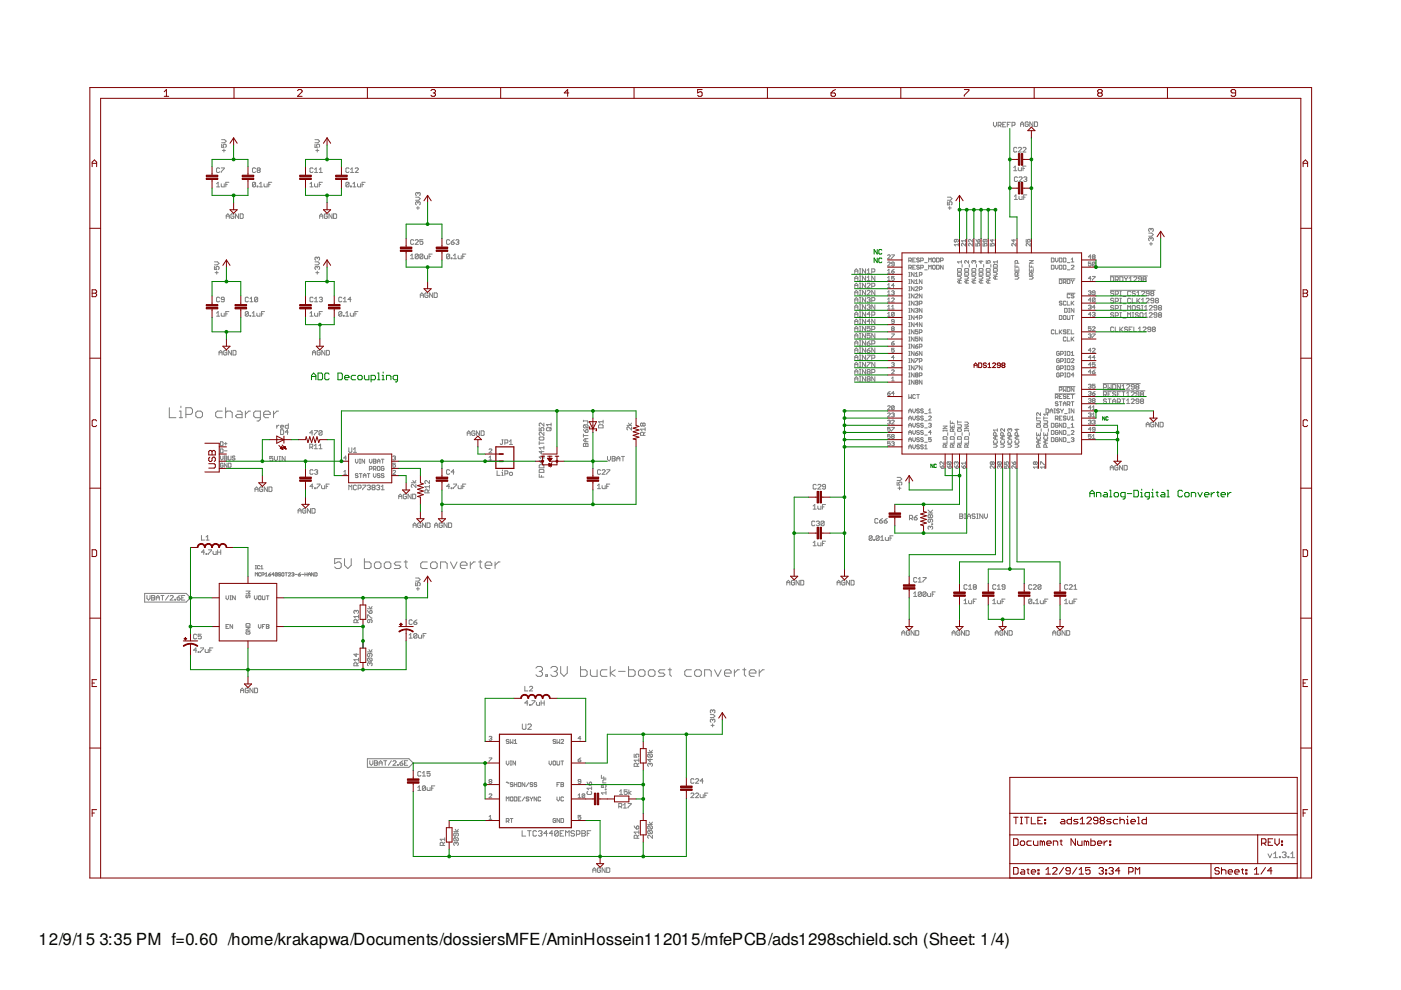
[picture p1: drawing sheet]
<svg xmlns="http://www.w3.org/2000/svg" width="297mm" height="210mm" viewBox="0 0 297 210" stroke-linecap="round" stroke-linejoin="round" font-family="sans-serif">
<defs><g id="words">
<g font-size="3.5">
<text x="8.5" y="200.4">12/9/15</text>
<text x="21.3" y="200.4">3:35 PM f=0.60 /home/krakapwa/Documents/dossiersMFE/AminHossein112015/mfePCB/ads1298schield.sch (Sheet: 1/4)</text>
</g>
</g></defs>
<g fill="none" stroke="#808080" stroke-width=".21">
<path d="M45.9 39l.3-.3v.9M45.9 39.6h.7M46.6 35.8l-.2-.2-.5 .2v.6l.2 .2 .5-.2M46.9 39v.5l.2 .1h.4v-.6M46.9 35.6h.6l-.6 1M47 30.6v.6h.5l-.2-.3 .2-.3 .5 .2v.3l-.2 .1M47 29.6h.6l.4 .3-.4 .4h-.6M47.1 31.9h.7M47.5 31.6v.6M47.9 39.1h.3M48.5 38.7h-.6v.9M54.2 38.8v.7l-.2 .1-.5-.1"/>
<path d="M54.2 38.8l-.2-.1-.5 .1v.7M54.2 35.8l-.2-.2-.5 .2v.6l.2 .2 .5-.2M54.2 38.8l-.7 .7M54.5 39.5h.2v.1h-.2zM54.7 36.1l-.2-.2 .2-.3 .5 .2-.2 .3M54.7 36.1l-.2 .1 .2 .4h.3l.2-.2-.2-.3M54.7 36.1h.3M55 39.6h.6M55 39l.3-.3v.9M56 39v.5l.2 .1h.4v-.6M57 39.1h.3M57.6 38.7h-.6v.9"/>
<path d="M65.7 39.6h.7M65.7 39l.3-.3v.9M66.4 35.8l-.2-.2-.5 .2v.6l.2 .2 .5-.2M66.7 39v.5l.2 .1h.5v-.6M66.7 36.6h.7M66.7 35.9l.3-.3v1M66.8 30.6v.6h.5l-.2-.3 .2-.3h.3l.2 .2-.2 .4M66.8 29.6h.6l.4 .3-.4 .4h-.6M67 31.9h.6M67.3 31.6v.6M67.7 39.1h.3M67.7 36.6h.6"/>
<path d="M67.7 35.9l.3-.3v1M68.3 38.7h-.6v.9M74 38.8v.7l-.2 .1-.5-.1M74 38.8l-.2-.1-.5 .1v.7M74 35.8l-.2-.2-.5 .2v.6l.2 .2 .5-.2M74 38.8l-.7 .7M74.3 39.5h.2v.1h-.2zM74.3 36.6h.7M74.3 35.9l.4-.3v1M74.8 39.6h.7M74.8 39l.3-.3v.9M75.3 35.8l.2-.2 .5 .2-.7 .8h.7"/>
<path d="M75.8 39v.5l.2 .1h.5v-.6M76.8 39.1h.3M77.4 38.7h-.6v.9M210.6 25.9v.7l.4 .3 .3-.3v-.7M211.6 26.6h.5l.2-.5-.2-.2h-.5v1M211.9 26.6l.4 .3M212.6 26.4h.3M213.3 25.9h-.7v1h.7M213.6 26.4h.3M214.2 25.9h-.6v1M214.6 26.6h.5l.1-.5-.1-.2h-.5v1M214.9 35.5l.3-.3v1"/>
<path d="M214.9 36.2h.7M215.6 31.4l-.2-.2-.5 .2v.7l.2 .1 .5-.1M215.7 37.7l-.1-.2-.5 .2v.6l.1 .2 .5-.2M215.9 35.5v.5l.2 .2h.5v-.7M215.9 31.4l.2-.2 .5 .2-.7 .8h.7M216 37.7l.2-.2 .5 .2-.7 .8h.7M216.4 26.8v-.6l.3-.4 .3 .4v.6M216.4 26.3h.6M216.9 35.7h.3M216.9 31.4l.1-.2h.4l.1 .2-.6 .8h.6M217 37.7l.5-.2 .2 .2-.2 .3M217.4 38h.1"/>
<path d="M217.5 35.2h-.6v1M217.5 38l.2 .1-.2 .4-.5-.2M218 26l-.2-.2-.4 .2v.6l.4 .2 .2-.5h-.3M219 25.8v1l-.7-1v1M219.3 25.8h.5l.2 .2v.6l-.2 .2h-.5zM45.5 56.5v.6h.5l-.2-.3 .2-.3 .4 .2-.1 .4M45.5 55.5h.6l.3 .3-.3 .4h-.6M45.6 57.8h.7M46 57.5v.6M48 46.3v-.6l.3-.4 .3 .4v.6M48 45.8h.6M49.6 45.5l-.2-.2h-.3l-.1 .2v.7l.4 .1 .2-.5h-.3"/>
<path d="M50.6 45.3v1l-.7-1v1M50.9 45.3h.5l.2 .2v.7l-.2 .1h-.5zM66.8 55.5h.6l.4 .3-.4 .4h-.6M67 57.8h.6M67.3 54.7v.2M67.3 56.7v.1M67.3 57.5v.6M67.3 54.7l-.2-.2-.3 .2 .2 .5M67.3 56.7l-.2-.2-.3 .2 .2 .4M67.3 56.7l.1-.2 .4 .2-.2 .4M67.3 54.7l.1-.2 .4 .2-.2 .5M67.8 46.3v-.6l.3-.4 .3 .4v.6"/>
<path d="M67.8 45.8h.6M69.4 45.5l-.1-.2h-.4l-.1 .2v.7l.1 .1 .5-.1v-.4h-.3M70.4 45.3v1l-.7-1v1M70.7 45.3h.5l.2 .2v.7l-.2 .1h-.5zM87.1 54.2l.3-.3v1M87.1 54.9h.6M87.7 51l-.2-.2-.4 .2v.6l.1 .2 .5-.2M88 51l.2-.2 .5 .2-.7 .8h.7M88.1 41.8h.7l.3 .3-.3 .4h-.7M88.3 44.1h.6M88.6 42.9l-.1-.1-.4 .1 .2 .5M88.6 41l.2-.2 .3 .2-.2 .5"/>
<path d="M88.6 42.9l.2-.1 .3 .1-.2 .5M88.6 41v.1M88.6 42.9v.2M88.6 43.8v.6M88.6 41l-.1-.2-.4 .2v.3l.2 .2M88.7 54v.7l-.2 .2-.5-.2M88.7 54l-.2-.1-.5 .1v.7M88.7 54l-.7 .7M89.7 54v.7l-.2 .2h-.3l-.2-.2M89.7 54l-.2-.1h-.3l-.2 .1v.7M89.7 50.8h-.7v.5l.5-.1 .2 .4-.2 .2h-.3l-.2-.2M89.7 54l-.7 .7"/>
<path d="M90 54.2v.5l.2 .2h.5v-.7M91 54.4h.3M91.6 53.9h-.6v1M95.3 54v.7l-.1 .2h-.4l-.1-.2M95.3 54l-.1-.1h-.4l-.1 .1v.7M95.3 51l-.1-.2h-.4l-.1 .2v.6l.1 .2h.4l.1-.2M95.3 54l-.6 .7M95.7 54.7h.1v.2h-.1zM95.7 51.3h.4l.2 .3-.5 .2zM96.1 54.9h.7M96.1 54.2l.4-.3v1M96.3 50.8l-.6 .5"/>
<path d="M96.6 51l.2-.2h.3l.2 .2-.2 .3M97 51.3h.1M97.1 54.2v.5l.2 .2h.5v-.7M97.1 51.3l.2 .2-.2 .3h-.3l-.2-.2M98.1 54.4h.3M98.8 53.9h-.7v1M181.2 57.5h.7M181.2 58v-.7l.3-.3 .4 .3v.7M181.2 59.5v-.7l.3-.3 .4 .3v.7M181.2 59h.7M182.2 58.5h.3M182.2 58h.3"/>
<path d="M182.2 57h.3M182.2 59.5h.3M182.4 57v1M182.4 58.5v1M183.5 57v1l-.6-1v1M183.5 58.5v1l-.6-1v1M183.9 58h.6M183.9 57.3l.3-.3v1M183.9 58.8l.3-.3v1M183.9 59.5h.6M184.8 57.7h.5l.2-.5-.2-.2h-.5v1M185.5 58.5v1l-.7-1v1"/>
<path d="M188.2 54.2l.1-.2 .4 .2-.5 .7h.5M188.2 57.4l.3-.3v.8M188.2 58.9l.3-.3v.9M188.2 57.9h.5M188.2 59.5h.5M188.2 55.7l.1-.1 .4 .1-.5 .7h.5M189 57.5h.4l.2 .3-.4 .1zM189 54h.6l-.6 .9M189.6 57.1l-.6 .4M189.6 56h-.4l-.2-.2 .2-.2 .4 .1v.6l-.2 .1-.4-.1M189.6 58.6h-.6v.4l.3-.1 .3 .1-.2 .5-.4-.2M192.7 55.3h.4l.1-.5-.5-.1v.8"/>
<path d="M192.7 58.6h.3M192.7 57.8h.3M192.7 56.8h.4l.1-.4-.5-.2v.9M192.7 59.3h.3M192.8 57.8v.8M192.8 59.3v.8M193 55.3l.2 .2M193 56.8l.2 .3M193.5 55.1h.3M193.5 56.6h.3M193.8 57.8v.8l-.6-.8v.8M193.8 59.3v.8l-.6-.8v.8"/>
<path d="M194.1 54.7h-.6v.8h.6M194.1 58.6h.5M194.1 58l.3-.2v.8M194.1 59.6l.3-.3v.8M194.1 56.2h-.6v.9h.6M194.9 54.8l-.1-.1-.4 .1 .1 .3 .4 .2-.1 .2-.4-.1M194.9 58.3h.4l.2-.4-.6-.1v.8M194.9 56.4l-.1-.2-.4 .2 .1 .2 .4 .2-.1 .3-.4-.2M195.2 55.3h.4l.1-.5-.5-.1v.8M195.2 56.8h.4l.1-.4-.5-.2v.9M195.5 59.3v.8l-.6-.8v.8M196 55.7h.6"/>
<path d="M196 57.2h.6M196.9 55.5v-.8l.3 .3 .2-.3v.8M196.9 57.1v-.9l.3 .3 .2-.3v.9M197.7 54.8l.2-.1 .4 .1v.6l-.2 .1-.4-.1zM197.7 56.4l.2-.2 .4 .2v.5l-.2 .2-.4-.2zM198.6 54.7l.5 .1v.6l-.1 .1h-.4zM198.6 56.2l.5 .2v.5l-.1 .2h-.4zM199.4 55.3h.4l.2-.2-.2-.4h-.4v.8M200 56.2v.9l-.6-.9v.9M200.9 41.8h.6l.3 .3-.3 .4h-.6M200.9 42.8v.6h.5l-.2-.5 .2-.1h.3l.1 .1-.1 .5M201 44.1h.7"/>
<path d="M201.4 43.8v.6M202.8 50.8v.4l-.2 .1-.3-.1 .2-.4h.5l.2 .1-.2 .4M203 57.1l.7-.2 .1 .6h-.8zM203 57.9l.7-.1 .1 .5h-.8zM203 58.6h.6l.2 .3-.2 .3h-.6M203.2 51.6v.6M203.2 51.9h-.9l.3 .3M203.4 59.5v.5M203.8 55.2v.6M203.8 55.5h-.8l.3 .3M203.8 59.5h-.5l-.3 .2 .3 .3h.5M204 56.1v.5"/>
<path d="M204.5 57.1l.7-.2 .2 .6h-.9zM204.5 57.9l.7-.1 .2 .5h-.9zM204.5 58.6h.6l.3 .3-.3 .3h-.6M204.7 50.8v.5M204.7 51.6v.6l-.6-.6-.2 .2 .1 .4M204.7 51.1h-.8l.2 .2M205 59.5v.5M205.4 55.2v.6l-.6-.6-.3 .2 .2 .4M205.4 59.5h-.6l-.3 .2 .3 .3h.6M205.5 56.1v.5M206.1 58.6h.5l.3 .3-.3 .3h-.5M206.2 57.8h.6l.1 .5h-.8z"/>
<path d="M206.2 56.9h.6l.1 .6h-.8zM206.2 51.6v.6l-.5-.6-.3 .2 .1 .4M206.2 50.8v.5l-.5-.5-.3 .1 .1 .4M206.5 55.4l-.2-.2-.2 .2 .1 .4M206.5 55.4l.1-.2 .3 .2-.1 .4M206.5 55.4v.1M206.5 59.5v.5M206.9 59.5h-.6l-.2 .2 .2 .3h.6M206.9 51.6v.6h.4l-.1-.3 .1-.3 .5 .2-.2 .4M206.9 50.8l.4 .5M207 56.1v.5M207.3 50.9l.2-.1 .3 .1-.2 .4h-.3z"/>
<path d="M207.6 57.1l.7-.2 .1 .6h-.8zM207.6 58.6h.5l.3 .3-.3 .3h-.5M207.7 57.8h.6l.1 .5h-.8zM208 55.2v.6l-.4-.4h.8M208 59.5v.5M208.4 59.5h-.5l-.3 .2 .3 .3h.5M208.4 51.6v.6h.5l-.2-.3 .2-.3 .4 .2-.2 .4M208.6 56.1v.5M208.9 50.8v.4l-.2 .1-.3-.1 .2-.4h.5l.2 .1-.2 .4M209.1 57.1l.7-.2 .1 .6h-.8zM209.1 58.6h.6l.2 .3-.2 .3h-.6M209.1 55.2v.6h.4l-.1-.3 .1-.3 .4 .2-.1 .4"/>
<path d="M209.2 57.8h.6l.1 .5h-.8zM209.5 59.5v.5M209.9 59.5h-.5l-.3 .2 .3 .3h.5M210 51.6v.6h.4l-.2-.3 .2-.3 .4 .2-.1 .4M210.1 56.1v.5M210.4 50.8v.5l-.4-.4h.8M210.6 57.1l.7-.2 .2 .6h-.9zM210.6 57.8h.6l.3 .3-.3 .2h-.6M210.8 56.1h.5l.2 .5h-.9zM211.1 58.6v.6M211.5 55.2v.6M211.5 55.5h-.9l.3 .3"/>
<path d="M211.5 58.6h-.6l-.3 .3 .3 .3h.6M214.9 50.8v.5l-.4-.4h.9M215.1 41.6l.3-.3v1M215.1 42.3h.6M215.2 56.9v.6h.8v-.6M215.2 58.6h.6l.2 .3-.2 .3h-.6M215.2 56.1v.5h.8M215.4 51.6v.6l-.6-.6-.3 .2 .2 .4M215.6 56.4v.2M215.6 57.2v.3M215.8 58.3l-.2-.5-.4 .1v.4h.8M215.8 55.8v-.4l-.5-.2-.1 .6h.8"/>
<path d="M216 57.8l-.2 .3M216 41.6v.5l.2 .2h.5v-.7M217 41.8h.4M217.6 50.8v.5h.4l-.2-.2 .2-.3 .4 .1-.1 .4M217.7 41.3h-.7v1M218.2 56.9v.6h.9v-.6M218.2 58.6h.6l.3 .3-.3 .3h-.6M218.2 56.1v.5h.9M218.2 55.2h.9l-.9 .6h.9M218.4 51.6v.6l-.6-.6-.2 .2 .1 .4M218.7 56.4v.2M218.7 57.2v.3"/>
<path d="M218.8 58.3l-.1-.5-.5 .1v.4h.9M219.1 57.8l-.3 .3M222.9 54.7l.6 .1v.6l-.2 .1h-.4zM222.9 56.2l.6 .2v.5l-.2 .2h-.4zM223.8 54.7v.6l.2 .2 .3-.2v-.6M223.8 56.2v.6l.2 .3 .3-.3v-.6M224.6 59.1h3.3M224.6 54.7l.5 .1-.1 .7h-.4zM224.6 56.2l.5 .2-.1 .7h-.4zM224.6 59.3l.5 .1-.1 .7h-.4zM225.4 54.7l.6 .1-.1 .7h-.5zM225.4 56.2l.6 .2-.1 .7h-.5z"/>
<path d="M225.4 59.8h.5l.1-.4-.6-.1v.8M225.7 59.8l.3 .3M226.3 59.3l.5 .1v.6l-.1 .1h-.4zM226.3 55.7h.5M226.3 57.2h.5M227.1 56.4l.2-.2 .4 .2-.6 .7h.6M227.1 55.5h.6M227.1 55l.3-.3v.8M227.1 59.3l.3 .4M227.4 59.7v.4M227.7 59.3l-.3 .4M231.3 55.6h-.5v.4l.3-.2 .2 .2-.1 .4-.4-.1"/>
<path d="M231.3 54.5h-.5l.4-.5v.9M231.3 59h-.5l.4-.4v.9M231.6 58.6h.6l-.6 .9M231.8 54.5l-.2 .1 .2 .3 .4-.2-.2-.2M231.8 54.5l-.2-.2 .2-.3 .4 .2-.2 .3M231.8 54.5h.2M232.2 55.7l-.4-.1-.2 .1v.6M232.2 55.7v.6l-.2 .1-.4-.1M232.2 55.7l-.6 .6M235.4 58.5h7.9M235.5 58.7h.5l.1 .1v.7l-.1 .1h-.5zM236.5 59.3h.4l.2-.1-.2-.5h-.4v.9"/>
<path d="M236.8 59.3l.3 .3M237.4 58.7h.5l.2 .1v.7l-.2 .1h-.5zM238.4 58.7l.3 .5M238.7 59.2v.4M239.1 58.7l-.4 .5M239.4 59l.3-.3v.9M239.4 59.6h.7M240.4 58.8l.1-.1h.4l.1 .1-.6 .8h.6M242 59.2h-.5l-.1-.2 .1-.3 .5 .1v.7l-.1 .1-.5-.1M242.5 59.2l-.2-.2 .2-.3 .5 .1-.2 .4M242.5 59.2l-.2 .1 .2 .3 .5-.1-.2-.3M242.5 59.2h.3"/>
<path d="M243.5 49.4h.7l.3 .3-.3 .4h-.7M243.7 51.7h.7M244 48.6v.2M244 50.6v.1M244 51.4v.6M244 50.6l-.1-.2-.4 .2 .2 .5M244 48.6l-.1-.2-.4 .2 .2 .5M244 50.6l.2-.2 .3 .2-.1 .5M244 48.6l.2-.2 .3 .2-.1 .5M45.9 66.4l.3-.3v.9M45.9 67h.7M46.4 74.8h.7"/>
<path d="M46.4 75.3v-.7l.4-.3 .3 .3v.7M46.6 63.2l-.2-.2-.5 .2v.6l.2 .2 .5-.2M46.9 66.4v.5l.2 .1h.4v-.6M47.5 63.5h-.4l-.2-.1 .2-.4h.3l.1 .2v.6l-.1 .2-.5-.2M47.9 66.5h.3M48.1 74.5l-.2-.2h-.3l-.2 .2v.6l.2 .2h.3l.2-.2v-.3h-.3M48.5 66.1h-.6v.9M49.1 74.3v1l-.7-1v1M49.4 74.3h.5l.1 .2v.6l-.1 .2h-.5zM52.7 66.2v.7l-.2 .1-.5-.1M52.7 66.2l-.5-.1-.2 .1v.7M52.7 63.2l-.2-.2-.5 .2v.6l.2 .2 .5-.2"/>
<path d="M52.7 66.2l-.7 .7M53 66.9l.1 .1zM53 64h.6M53 63.4l.3-.4v1M53.5 66.4l.3-.3v.9M53.5 67h.6M54.5 66.4v.5l.1 .1h.5v-.6M54.6 63.2v.6l-.1 .2-.5-.2M54.6 63.2l-.5-.2-.1 .2v.6M54.6 63.2l-.6 .6M55.5 66.5h.3M56.1 66.1h-.6v.9"/>
<path d="M65.7 67h.7M65.7 66.4l.3-.3v.9M66.3 75.3v-.7l.3-.3 .3 .3v.7M66.3 74.8h.6M66.4 63.2l-.2-.2-.5 .2v.6l.2 .2 .5-.2M66.7 66.4v.5l.2 .1h.5v-.6M66.7 64h.7M66.7 63.4l.3-.4v1M67.7 66.5h.3M67.7 63.2l.5-.2 .1 .2-.1 .3M67.9 74.5l-.2-.2h-.3l-.2 .2v.6l.2 .2h.3l.2-.2v-.3h-.3M68 63.5h.2"/>
<path d="M68.2 63.5l.1 .2-.1 .3-.5-.2M68.3 66.1h-.6v.9M68.9 74.3v1l-.7-1v1M69.2 74.3h.5l.1 .2v.6l-.1 .2h-.5zM72.5 66.2v.7l-.2 .1-.5-.1M72.5 66.2l-.5-.1-.2 .1v.7M72.5 63.2l-.2-.2-.5 .2v.6l.2 .2 .5-.2M72.5 66.2l-.7 .7M72.8 66.9h.2v.1h-.2zM72.8 64h.6M72.8 63.4l.3-.4v1M73.3 67h.6"/>
<path d="M73.3 66.4l.3-.3v.9M74.3 66.4v.5l.1 .1h.5v-.6M74.4 63.5h-.6l.5-.5v1M75.2 66.5h.4M75.9 66.1h-.7v.9M89.1 63.1v-.7l.3-.3 .4 .3v.7M89.1 62.6h.7M90.7 62.3l-.1-.2h-.3l-.2 .2v.6l.2 .2 .4-.2v-.3h-.3M91.7 62.1v1l-.6-1v1M92.1 62.1h.4l.2 .2v.6l-.2 .2h-.4zM181.2 77.8v-.7l.3-.3 .4 .3v.7M181.2 64.1v-.7l.3-.3 .4 .3v.7"/>
<path d="M181.2 60.5h.7M181.2 62.1h.7M181.2 68.2h.7M181.2 69.7h.7M181.2 75.8h.7M181.2 74.3h.7M181.2 63.6h.7M181.2 71.7v-.7l.3-.3 .4 .3v.7M181.2 61v-.6l.3-.4 .4 .4v.6M181.2 62.5v-.6l.3-.3 .4 .3v.6M181.2 65.6v-.7l.3-.3 .4 .3v.7M181.2 67.1v-.6l.3-.4 .4 .4v.6"/>
<path d="M181.2 68.6v-.6l.3-.3 .4 .3v.6M181.2 70.2v-.7l.3-.3 .4 .3v.7M181.2 73.2v-.6l.3-.4 .4 .4v.6M181.2 74.7v-.6l.3-.3 .4 .3v.6M181.2 76.3v-.7l.3-.3 .4 .3v.7M181.2 79.3v-.6l.3-.4 .4 .4v.6M181.2 65.1h.7M181.2 66.6h.7M181.2 71.2h.7M181.2 72.7h.7M181.2 77.3h.7M181.2 78.8h.7"/>
<path d="M182.2 75.3h.3M182.2 63.1h.3M182.2 60h.3M182.2 61h.3M182.2 62.5h.3M182.2 61.6h.3M182.2 64.1h.3M182.2 65.6h.3M182.2 64.6h.3M182.2 67.1h.3M182.2 66.1h.3M182.2 68.6h.3"/>
<path d="M182.2 67.7h.3M182.2 70.2h.3M182.2 69.2h.3M182.2 71.7h.3M182.2 70.7h.3M182.2 73.2h.3M182.2 72.2h.3M182.2 74.7h.3M182.2 73.8h.3M182.2 76.3h.3M182.2 77.8h.3M182.2 76.8h.3"/>
<path d="M182.2 79.3h.3M182.2 78.3h.3M182.2 79.9h.3M182.4 60v1M182.4 61.6v.9M182.4 63.1v1M182.4 64.6v1M182.4 66.1v1M182.4 67.7v.9M182.4 69.2v1M182.4 70.7v1M182.4 72.2v1"/>
<path d="M182.4 73.8v.9M182.4 75.3v1M182.4 76.8v1M182.4 78.3v1M182.4 79.9v.9M183.5 72.2v1l-.6-1v1M183.5 60v1l-.6-1v1M183.5 61.6v.9l-.6-.9v.9M183.5 63.1v1l-.6-1v1M183.5 64.6v1l-.6-1v1M183.5 66.1v1l-.6-1v1M183.5 67.7v.9l-.6-.9v.9"/>
<path d="M183.5 69.2v1l-.6-1v1M183.5 70.7v1l-.6-1v1M183.5 73.8v.9l-.6-.9v.9M183.5 75.3v1l-.6-1v1M183.5 76.8v1l-.6-1v1M183.5 78.3v1l-.6-1v1M183.5 79.9v.9l-.6-.9v.9M183.9 75.3h.6l-.6 1M183.9 63.3l.1-.2h.3l.2 .2-.2 .3M183.9 74.3h.4l.2 .3-.2 .1h-.3zM183.9 60.2l.1-.2h.3l.2 .2-.6 .8h.6M183.9 61.7l.1-.1h.3l.2 .1-.6 .8h.6"/>
<path d="M183.9 64.8l.1-.2h.3l.2 .2-.2 .3M183.9 72.7h.4l.2 .3-.2 .2h-.3zM183.9 76.8h.6l-.6 1M184 78.8l-.1-.1 .1-.4 .5 .2-.2 .3M184 78.8l-.1 .2 .1 .3h.3l.2-.2-.2-.3M184 78.8h.3M184.2 63.6h.1M184.2 65.1h.1M184.3 63.6l.2 .2-.2 .3h-.3l-.1-.2M184.3 65.1l.2 .2-.2 .3h-.3l-.1-.2M184.5 66.6h-.6l.4-.5v1M184.5 68.2h-.6l.4-.5v.9"/>
<path d="M184.5 69.2h-.6v.5l.4-.2 .2 .5-.2 .2h-.3l-.1-.2M184.5 70.7h-.6v.5l.4-.2 .2 .5-.2 .2h-.3l-.1-.2M184.5 72.2l-.6 .5M184.5 73.8l-.6 .5M184.8 75.9h.5l.2-.1v-.4l-.2-.1h-.5v1M184.8 63.8h.5l.2-.2-.2-.5h-.5v1M184.8 60.7h.5l.2-.5-.2-.2h-.5v1M184.8 66.8h.5l.2-.5-.2-.2h-.5v1M184.8 69.8h.5l.2-.4-.2-.2h-.5v1M184.8 72.9h.5l.2-.2v-.3l-.2-.2h-.5v1M184.8 79h.5l.2-.2v-.3l-.2-.2h-.5v1M185.5 61.6v.9l-.7-.9v.9"/>
<path d="M185.5 64.6v1l-.7-1v1M185.5 67.7v.9l-.7-.9v.9M185.5 70.7v1l-.7-1v1M185.5 73.8v.9l-.7-.9v.9M185.5 76.8v1l-.7-1v1M185.5 79.9v.9l-.7-.9v.9M188.2 67.1h.5M188.2 60.4l.3-.3v.9M188.2 61.9l.3-.2v.8M188.2 63.5l.3-.3v.8M188.2 65l.3-.3v.8M188.2 66.5l.3-.3v.9"/>
<path d="M188.2 61h.5M188.2 62.5h.5M188.2 64h.5M188.2 65.5h.5M189 65l.3-.3v.8M189 70.8h.6l-.6 .8M189 72.7h.4l.2 .3-.4 .2zM189 61.8l.4-.1 .2 .1-.2 .3M189 63.3l.2-.1 .4 .1-.6 .7h.6M189 77l.4-.1 .2 .1-.2 .3M189 78.5l.2-.1 .4 .1-.6 .7h.6M189 65.5h.6"/>
<path d="M189.2 69.7l-.2-.1 .2-.3 .4 .1-.2 .3M189.2 69.7l-.2 .1 .2 .3 .4-.1-.2-.3M189.2 69.7h.2M189.3 62.1h.1M189.3 77.3h.1M189.4 62.1l.2 .1-.2 .3-.4-.1M189.4 77.3l.2 .1-.2 .3-.4-.1M189.6 66.4v.5l-.2 .2-.4-.2M189.6 68.2h-.4l-.2-.2 .2-.2 .4 .1v.6l-.2 .1-.4-.1M189.6 66.4l-.2-.2-.4 .2v.5M189.6 73.9h-.6v.4l.3-.2 .3 .2-.2 .4-.4-.2M189.6 60.6h-.6l.4-.5v.9"/>
<path d="M189.6 75.8h-.6l.4-.4v.8M189.6 66.4l-.6 .5M189.6 72.3l-.6 .4M192.7 66.9h.3M192.7 60.1h.3M192.7 61.6h.3M192.7 60.8h.3M192.7 63.2h.3M192.7 62.3h.3M192.7 64.7h.3M192.7 63.9h.3M192.7 66.2h.3"/>
<path d="M192.7 65.4h.3M192.7 67.7h.3M192.7 69.3h.3M192.7 68.4h.3M192.7 70.8h.3M192.7 69.9h.3M192.7 72.3h.3M192.7 71.5h.3M192.7 73.8h.3M192.7 73h.3M192.7 75.4h.3M192.7 74.5h.3"/>
<path d="M192.7 76.9h.3M192.7 76h.3M192.7 78.4h.3M192.7 77.6h.3M192.7 79.9h.3M192.7 79.1h.3M192.8 60.8v.8M192.8 62.3v.9M192.8 63.9v.8M192.8 65.4v.8M192.8 66.9v.8M192.8 68.4v.9"/>
<path d="M192.8 69.9v.9M192.8 71.5v.8M192.8 73v.8M192.8 74.5v.9M192.8 76v.9M192.8 77.6v.8M192.8 79.1v.8M193.8 60.8v.8l-.6-.8v.8M193.8 62.3v.9l-.6-.9v.9M193.8 63.9v.8l-.6-.8v.8M193.8 65.4v.8l-.6-.8v.8M193.8 66.9v.8l-.6-.8v.8"/>
<path d="M193.8 68.4v.9l-.6-.9v.9M193.8 69.9v.9l-.6-.9v.9M193.8 71.5v.8l-.6-.8v.8M193.8 73v.8l-.6-.8v.8M193.8 74.5v.9l-.6-.9v.9M193.8 76v.9l-.6-.9v.9M193.8 77.6v.8l-.6-.8v.8M193.8 79.1v.8l-.6-.8v.8M194.1 60.1h.5M194.1 60.9l.1-.1 .4 .1-.5 .7h.5M194.1 62.5l.1-.2 .4 .2-.5 .7h.5M194.1 64l.4-.1 .1 .1-.1 .3"/>
<path d="M194.1 65.5l.4-.1 .1 .1-.1 .3M194.1 73.4h.4l.1 .3-.4 .1zM194.1 74.9h.4l.1 .3-.4 .2zM194.1 76h.5l-.5 .9M194.1 77.6h.5l-.5 .8M194.2 79.5l-.1-.1 .1-.3 .4 .1-.1 .3M194.2 79.5l-.1 .2 .1 .2 .4-.1-.1-.3M194.2 79.5h.3M194.4 64.3h.1M194.4 65.8h.1M194.5 64.3l.1 .1-.1 .3-.4-.1M194.5 65.8l.1 .1-.1 .3-.4-.1"/>
<path d="M194.6 68.8h-.5l.4-.4v.9M194.6 73l-.5 .4M194.6 67.3h-.5l.4-.4v.8M194.6 69.9h-.5v.5l.3-.2 .2 .2-.1 .4-.4-.1M194.6 71.5h-.5v.4l.3-.1 .2 .1-.1 .4-.4-.1M194.6 74.5l-.5 .4M194.9 67.5h.4l.2-.5-.6-.1v.8M194.9 61.4h.4l.2-.5-.6-.1v.8M194.9 64.4h.4l.2-.4-.6-.1v.8M194.9 70.5h.4l.2-.1-.2-.5h-.4v.9M194.9 73.6h.4l.2-.2-.2-.4h-.4v.8M194.9 76.6h.4l.2-.1-.2-.5h-.4v.9"/>
<path d="M194.9 79.7h.4l.2-.2-.2-.4h-.4v.8M195.5 62.3v.9l-.6-.9v.9M195.5 65.4v.8l-.6-.8v.8M195.5 68.4v.9l-.6-.9v.9M195.5 71.5v.8l-.6-.8v.8M195.5 74.5v.9l-.6-.9v.9M195.5 77.6v.8l-.6-.8v.8M223.5 70.1l-.2-.2-.4 .2v.6l.2 .1 .4-.1M223.8 69.9v.9h.5M224.6 66.9l.5 .1-.1 .7h-.4zM224.6 76.2l-.1-.2-.5 .2v.5l.2 .2 .4-.2v-.2h-.3M224.6 74.7l-.1-.2-.5 .2v.5l.2 .2 .4-.2v-.3h-.3"/>
<path d="M224.6 77.7l-.1-.1-.5 .1v.6l.2 .1 .4-.1v-.3h-.3M224.6 79.2l-.1-.1-.5 .1v.6l.2 .1 .4-.1v-.3h-.3M224.6 69.9v.9M224.7 70.4l.4 .4M224.9 75.1h.4l.1-.4-.1-.2h-.4v.9M224.9 76.6h.4l.1-.4-.1-.2h-.4v.9M224.9 78.1h.4l.1-.4-.1-.1h-.4v.8M224.9 79.7h.4l.1-.5-.1-.1h-.4v.8M225.1 64l-.1-.1-.4 .1 .1 .3 .4 .1-.1 .3-.4-.1M225.1 69.9l-.5 .6M225.6 66.9l.4 .1-.1 .7-.5-.1zM225.7 65.4l.6 .1-.2 .7h-.4z"/>
<path d="M225.7 75.4h.3M225.7 74.5h.3M225.7 76.9h.3M225.7 76h.3M225.7 78.4h.3M225.7 77.6h.3M225.7 79.9h.3M225.7 79.1h.3M225.9 74.5v.9M225.9 76v.9M225.9 77.6v.8M225.9 79.1v.8"/>
<path d="M226 70.1l-.4-.2-.2 .3 .5 .2 .1 .3-.1 .1-.5-.1M226 64l-.1-.1-.5 .1v.6l.2 .1 .4-.1M226 71.6l-.1-.1-.5 .1 .2 .7 .4-.1M226.3 62.2h1.6M226.3 76.2l.1-.2 .4 .2v.5l-.1 .2-.4-.2zM226.3 63.9v.8h.5M226.3 66.9v.7l.1 .1 .4-.1v-.7M226.3 71.5v.8h.5M226.3 74.7l.1-.2 .4 .2v.5l-.1 .2-.4-.2zM226.3 77.7l.1-.1 .4 .1v.6l-.1 .1-.4-.1zM226.3 79.2l.1-.1 .4 .1v.6l-.1 .1-.4-.1zM226.3 70.4h.3"/>
<path d="M226.6 66.2h.2M226.6 65.4h.2M226.7 65.4v.8M226.8 62.5l-.1-.2-.4 .2v.5l.1 .2 .4-.2M226.8 69.9h-.5v.9h.5M227.1 66.9h.6M227.1 76.2l.2-.2 .4 .2-.6 .7h.6M227.1 77.7l.4-.1 .2 .1-.2 .3M227.1 69.9v.9h.6M227.1 75.4h.6M227.1 74.8l.3-.3v.9M227.1 63.9v.8"/>
<path d="M227.1 71.5v.8M227.3 71.9l.4 .4M227.3 64.3l.4 .4M227.4 66.9v.8M227.4 78h.1M227.5 78l.2 .1-.2 .3-.4-.1M227.7 62.5l-.2-.2-.4 .2 .2 .2 .4 .2-.2 .3-.4-.2M227.7 65.4v.8l-.6-.8v.8M227.7 71.5l-.6 .5M227.7 79.5h-.6l.4-.4v.8M227.7 63.9l-.6 .5M230.8 61.8l.4-.1 .1 .1-.1 .3"/>
<path d="M230.8 70.9l.4-.1 .1 .1-.1 .3M230.8 64.8l.4-.1 .1 .1-.1 .3M231.1 62.1h.1M231.1 71.2h.1M231.1 65.1h.1M231.2 62.1l.1 .1-.1 .3-.4-.1M231.2 65.1l.1 .2-.1 .2-.4-.1M231.2 71.2l.1 .2-.1 .2-.4-.1M231.3 75.8h-.5l.4-.4v.8M231.3 69.3h-.5v.4l.3-.1 .2 .1-.1 .4-.4-.1M231.3 77.3h-.5l.4-.4v.8M231.3 66.7h-.5l.4-.5v.9"/>
<path d="M231.3 63.6h-.5l.4-.4v.8M231.3 74.3h-.5l.4-.4v.8M231.3 78.8h-.5l.4-.4v.8M231.6 66.4l.4-.2 .2 .2-.2 .3M231.6 69.4l.2-.1 .4 .1-.6 .7h.6M231.6 70.8h.6l-.6 .8M231.6 74l.2-.1 .4 .1-.6 .7h.6M231.6 78.8h.4l.2 .3-.4 .1zM231.9 66.7h.1M232 66.7l.2 .1-.2 .3-.4-.2M232.2 65.1h-.6l.4-.4v.8M232.2 62.1h-.4l-.2-.2 .2-.2 .4 .1v.6l-.2 .1-.4-.1"/>
<path d="M232.2 63.3l-.2-.1-.4 .1v.6M232.2 63.3v.6l-.2 .1-.4-.1M232.2 75.8h-.6l.4-.4v.8M232.2 76.9h-.6v.4l.4-.1 .2 .4-.2 .1-.4-.1M232.2 78.4l-.6 .4M232.2 63.3l-.6 .6M235.4 61.6h9.5M236.1 63.4l-.1-.2h-.4l-.1 .4 .1 .1h.4l.1 .4-.1 .1-.5-.1M236.1 66.5l-.1-.2h-.4l-.1 .3 .1 .2h.4l.1 .3-.1 .2-.5-.2M236.1 61.9l-.1-.2h-.4l-.1 .3 .1 .2h.4l.1 .3-.1 .2-.5-.2M236.1 69.5l-.1-.2h-.4l-.1 .2v.6l.1 .2h.4l.1-.2M236.1 64.9l-.1-.1h-.4l-.1 .3 .1 .2h.4l.1 .3-.1 .1-.5-.1"/>
<path d="M236.5 62.4h.4l.2-.5-.2-.2h-.4v1M236.5 63.9h.4l.2-.2-.2-.5h-.4v1M236.5 65.4h.4l.2-.5-.2-.1h-.4v.9M236.5 67h.4l.2-.5-.2-.2h-.4v1M236.5 69.3v1h.6M237.4 64.2h.4M237.4 63.2h.4M237.4 64.8h.4M237.4 65.7h.4M237.4 66.3h.4M237.4 67.3h.4M237.4 61.7h.4"/>
<path d="M237.4 62.7h.4M237.4 69.3v1M237.6 69.8l.5 .5M237.6 61.7v1M237.6 63.2v1M237.6 64.8v.9M237.6 66.3v1M238.1 64.4h.6M238.1 65.9h.6M238.1 67.4h.6M238.1 62.9h.6M238.1 69.3l-.7 .7"/>
<path d="M239.1 67.3v-1l.3 .3 .3-.3v1M239.1 69.5l-.2-.2h-.3l-.2 .4 .2 .1h.3l.2 .3-.2 .2h-.3l-.2-.2M239.1 65.7v-.9l.3 .3 .3-.3v.9M239.4 69.8h.3M239.7 63.4l-.1-.2h-.4l-.1 .2v.7l.1 .1 .5-.1M239.7 61.9l-.1-.2h-.4l-.1 .2v.6l.1 .2 .5-.2M240.1 63.2v1h.6M240.1 64.9l.1-.1 .5 .1v.7l-.2 .1-.4-.1zM240.1 69.3h-.7v1h.7M240.1 66.3h.3M240.1 67.3h.3M240.2 66.3v1"/>
<path d="M240.4 69.3v1h.6M240.7 61.9l-.2-.2-.4 .2 .1 .3 .5 .2-.2 .3-.4-.2M241 62l.4-.3v1M241 63.2v1M241 62.7h.7M241.2 63.7l.5 .5M241.4 69.7l.3-.4v1M241.4 70.3h.6M241.4 66.5l-.5-.2-.2 .3 .5 .2 .2 .3-.2 .2-.5-.2M241.7 64.9l-.2-.1h-.3l-.2 .3 .2 .2h.3l.2 .3-.2 .1-.5-.1M241.7 66.5l.2-.2 .4 .2v.6l-.1 .2-.5-.2zM241.7 63.2l-.7 .7"/>
<path d="M242 64.2h.7M242 63.6l.3-.4v1M242 64.8h.3M242 65.7h.3M242 61.9l.2-.2 .5 .2-.7 .8h.7M242.2 64.8v.9M242.3 69.5l.2-.2 .5 .2-.7 .8h.7M242.7 65.7h.6M242.7 65.1l.3-.3v.9M242.7 66.6l.3-.3v1M242.7 67.3h.6M243 63.4l.2-.2 .4 .2-.6 .8h.6"/>
<path d="M243.6 62.2h-.4l-.2-.2 .2-.3 .4 .2v.6l-.1 .2-.5-.2M243.6 66.5l.2-.2 .5 .2-.7 .8h.7M243.6 64.9l.2-.1 .5 .1-.7 .8h.7M244 69.8h-.5l-.2-.1 .2-.4h.3l.2 .2v.6l-.2 .2h-.3l-.2-.2M244.1 62.2l-.1-.2 .1-.3h.4l.1 .2-.1 .3M244.1 62.2l-.1 .2 .1 .3 .5-.2-.1-.3M244.1 62.2h.4M244.5 69.8l-.2-.1 .2-.4 .5 .2-.2 .3M244.5 69.8l-.2 .2 .2 .3 .5-.2-.2-.3M244.5 69.8h.3M244.6 63.7h-.5l-.1-.1 .1-.4h.4l.1 .2v.7l-.1 .1-.5-.1M245.1 63.7l-.1-.1 .1-.4 .5 .2-.2 .3"/>
<path d="M245.1 63.7l-.1 .2 .1 .3 .5-.1-.2-.4M245.1 63.7h.3M245.3 65.3h-.5l-.2-.2 .2-.3h.3l.2 .1v.7l-.2 .1-.5-.1M245.3 66.8h-.5l-.2-.2 .2-.3h.3l.2 .2v.6l-.2 .2-.5-.2M245.8 66.8l-.2-.2 .2-.3 .5 .2-.2 .3M245.8 66.8l-.2 .2 .2 .3 .5-.2-.2-.3M245.8 65.3l-.2-.2 .2-.3 .5 .1-.2 .4M245.8 65.3l-.2 .1 .2 .3 .5-.1-.2-.3M245.8 65.3h.3M245.8 66.8h.3M35.9 86.4v2.2h1.4M38 88.6h.7"/>
<path d="M38 87.2h.4v1.4M38.4 86.1v.3M39.4 87.9h1.1l.3-.4v-.7l-.3-.4h-1.1v2.2M41.5 87.5l.4-.3h.7l.3 .3v.7l-.3 .4h-.7l-.4-.4zM46.7 93.7l.6 .1v.6l-.2 .1h-.4zM46.7 95.2l.6 .1v.6l-.2 .1h-.4zM46.7 96.7v.6l.3 .2 .3-.2v-.6M47.1 87.2h-1l-.4 .3v.7l.4 .4h1M47.3 98.4l-.2-.2-.4 .2 .2 .7 .4-.2v-.3h-.3M47.6 96.7h.4l.1 .1-.1 .3 .1 .3-.1 .1h-.4zM47.6 94.1h.5M47.6 97.1h.4"/>
<path d="M47.6 95.6h.5M47.8 87.5l.4-.3h.7l.3 .3v1.1M47.8 86.4v2.2M47.9 93.8v.6M48.1 98.2v.9l-.5-.9v.9M48.4 96.7v.7l.2 .1 .4-.1v-.7M48.4 98.2h.4l.2 .2v.5l-.2 .2h-.4zM49.8 96.8l-.1-.1-.4 .1 .1 .3h.3l.1 .3-.1 .1-.4-.1M50.3 87.2h.7l.3 .3v1.1h-1l-.4-.4 .4-.3h1M52 87.2v1.4M53.1 87.2h-.4l-.7 .7M55.2 88.6h-1.1l-.3-.4v-.7l.3-.3h1.1v1.7l-.4 .4h-.3"/>
<path d="M55.9 87.9h1.4v-.4l-.4-.3h-.7l-.3 .3v.7l.3 .4h.7M57.8 96.8h-.6v.5l.3-.2 .3 .2-.1 .4-.5-.1M58 87.2v1.4M58.2 96.8v.6l.3 .3 .3-.3v-.6M58.7 90.2v.6M59.1 87.2h-.4l-.7 .7M59.2 90.2l-.5 .3M59.2 96.8h.3M59.2 97.7h.3M59.3 96.8v.9M59.5 90.5h.6l-.1-.3-.5 .1v.4l.5 .1M59.5 91.1h.5l.1 .2v.6l-.1 .2h-.5z"/>
<path d="M60.5 96.8v.9l-.7-.9v.9M61.1 89.8v1h-.5l-.1-.1v-.4l.1-.1h.5M61.1 91.6h-.6l.5-.5v1M65.7 94.8h.5l.1-.5-.1-.1h-.5v.9M66 94.8l.3 .3M66.3 91.8h-.6l.5-.5v1M66.4 99.8l-.2-.2-.5 .2v.6l.2 .2 .5-.2M66.7 91.3h.6l-.6 1M66.7 95.1h.6M66.7 94.5l.3-.3v.9M66.7 99.8l.5-.2 .2 .2-.2 .3M67.6 95.1h.7"/>
<path d="M67.6 94.5l.4-.3v.9M68.3 91.4l-.2-.1-.5 .1v.7M68.3 91.4v.7l-.2 .2-.5-.2M68.3 91.4l-.7 .7M73.4 97.1h-.5l.4-.4v.8M74 94.9v.9l.1 .1 .5-.1v-.9M74.9 95.3l.4-.4v1M74.9 95.9h.7M75.4 97.4v.5l.2 .3 .3-.3v-.5M76.2 98.2h.3M76.2 97.4h.3M76.3 97.4v.8"/>
<path d="M77.3 97.4v.8l-.5-.8v.8M78.3 97.4v.5l.3 .3 .3-.3v-.5M78.3 99.5h.4l.2-.2-.2-.4h-.4v.8M79.2 97.4h.4l.1 .1-.1 .7h-.4zM79.2 99.5h.4l.1-.2-.1-.4h-.4v.8M79.2 97.8h.4M79.4 99.5l.3 .2M80 97.8h.6M80 98.2v-.6l.3-.2 .3 .2v.6M80.1 98.9l.5 .1v.6l-.2 .1-.4-.1zM80.8 97.4h.6M81.1 97.4v.8"/>
<path d="M81.4 99l-.1-.1-.5 .1v.6l.2 .1 .4-.1v-.3h-.3M83.3 99.9l.1-.2 .5 .2-.6 .7h.6M83.3 96.8l.4-.1 .2 .1-.2 .3M83.6 97.1h.1M83.7 97.1l.2 .2-.2 .2-.4-.1M83.9 98.2h-.6v.4l.3-.1 .3 .1-.2 .5-.4-.2M95.3 99.8l-.1-.2h-.4l-.1 .2v.6l.1 .2h.4l.1-.2M99.1 92.3v-.6l.3-.3 .3 .3v.6M99.1 91.8h.6M100.7 91.5l-.2-.1-.5 .1v.7l.5 .1 .2-.1v-.4h-.3M101.7 91.4v.9l-.7-.9v.9M102 91.4h.5l.1 .1v.7l-.1 .1h-.5z"/>
<path d="M103.7 95.3l.1-.1 .5 .1-.6 .7h.6M103.7 97.5h.6M103.7 97l.3-.3v.8M105.4 99.8v1h.6M106.4 93.3h.3M106.5 93.3v.8l-.1 .1-.4-.1M106.5 99.7v.1M107 93.9h.5l.2-.2-.2-.4h-.5v.9M108 94.2h.7M108 93.6l.3-.3v.9M114.3 98.7l.2-.2h.6l.2 .2v.5h-1zM114.3 90.7v.6h.5l-.1-.5 .1-.1h.3l.2 .1-.2 .5"/>
<path d="M114.3 92.8l.2-.2h.6l.2 .2v.3l-.2 .2h-.6l-.2-.2zM114.3 93.6v.7M114.3 99.7l.2-.2h.6l.2 .2v.5h-1zM114.3 94h1M114.8 95.6v.6l-.5-.4h1M114.8 97.6v.6l-.5-.5h1M115.3 89.7v.6l-.6-.6-.4 .2v.3l.2 .1M115.3 91.7v.6l-.6-.6-.4 .1 .2 .5M115.3 94.6v.6M115.3 96.6v.6M115.3 96.9h-1l.4 .3M115.3 94.9h-1l.4 .3"/>
<path d="M115.8 90.8l.2-.1h.7l.1 .5-.1 .1h-.7zM116.8 90h-1l.4 .3M116.8 89.7v.6M116.8 90.7l-.3 .3M123.7 89.2h.8l.2 .2-.2 .3M123.7 94.1l.2-.1 .3 .1 .3-.1 .2 .1v.6h-1zM123.7 92.4h1M123.7 89.1v.3M123.7 92v.7M123.7 91.1l.5 .6M123.9 90.1l-.2 .5 .2 .1h.6M123.9 90.1h.6l.2 .1-.2 .5"/>
<path d="M123.9 90.1l.6 .6M124.2 91.2l.3-.1 .2 .4-.5 .2zM124.2 93v.7M124.2 94.1v.6M124.7 93h-.7l-.3 .3 .3 .4h.7M127.1 90.1h.6l.2 .1v.5h-1v-.5zM127.3 99.8l-.1-.2h-.4l-.1 .2v.6l.1 .2h.4l.1-.2M127.7 99.8l.1-.2 .5 .2-.6 .8h.6M127.9 89.1v.6M127.9 89.4h-1l.3 .3M128.6 99.6h.7l-.7 1M128.8 96.8v.6l.3 .3 .4-.3v-.6"/>
<path d="M129.8 96.8h.5l.1 .1-.1 .4 .1 .3-.1 .1h-.5zM129.8 97.3h.5M130.8 97.3h.6M130.8 97.7v-.6l.3-.3 .3 .3v.6M131.8 96.8h.6M132.1 96.8v.9M132.9 90.2h1M133.2 89.7l.4 .5 .3-.5M133.9 90.5v.7l-.8-.7-.2 .2 .2 .5M136.3 89.9l-.2-.2-.3 .2 .2 .4 .3-.1M136.3 89.9l.1-.2 .4 .2v.3l-.2 .1-.3-.1M136.3 89.9v.3"/>
<path d="M136.4 92.3v-.5l-.1-.1h-.3l-.2 .1v.5h1M136.8 91h-1l.3 .3M136.8 91.7l-.4 .3M136.8 90.7v.6M181.2 80.8v-.6l.3-.3 .4 .3v.6M181.2 80.3h.7M182.2 80.8h.3M184 80.3l-.1-.1 .1-.3 .5 .1-.2 .3M184 80.3l-.1 .2 .1 .3h.3l.2-.1-.2-.4M184 80.3h.3M188.2 87.7l.1-.1 .4 .1-.5 .7h.5M188.2 83.4h.4l.1 .3-.4 .1z"/>
<path d="M188.2 86.2l.1-.2 .4 .2-.5 .7h.5M188.2 89.2l.4-.1 .1 .1-.1 .3M188.5 89.5h.1M188.6 89.5l.1 .1-.1 .3-.4-.1M188.7 93.7h-.5v.4l.3-.2 .2 .2-.1 .4-.4-.1M188.7 90.6h-.5v.4l.3-.1 .2 .1-.1 .4-.4-.1M188.7 92.1h-.5v.4l.3-.1 .2 .1-.1 .5-.4-.2M188.7 83l-.5 .4M189 93.8l.4-.1 .2 .1-.2 .3M189 90.6h.6l-.6 .8M189 87.7l.4-.1 .2 .1-.2 .3M189 89.2l.2-.1 .4 .1-.6 .7h.6"/>
<path d="M189 80.2l.3-.3v.9M189 80.8h.6M189.2 92.5l-.2-.1 .2-.3 .4 .2-.2 .2M189.2 92.5l-.2 .2 .2 .3 .4-.2-.2-.3M189.2 92.5h.2M189.3 94.1h.1M189.3 88h.1M189.4 88l.2 .1-.2 .3-.4-.1M189.4 94.1l.2 .1-.2 .3-.4-.1M189.6 86.2l-.2-.2-.4 .2v.5M189.6 86.2v.5l-.2 .2-.4-.2M189.6 83.4h-.6l.4-.4v.8"/>
<path d="M189.6 86.2l-.6 .5M192.7 87.1h.5M192.7 90.2h.5M192.7 91.7h.5M192.7 83.7v.8l.3-.3 .2 .3v-.8M192.7 87.5v-.5l.3-.3 .2 .3v.5M192.7 89.1v-.6l.3-.3 .2 .3v.6M192.7 90.6v-.6l.3-.3 .2 .3v.6M192.7 92.1v-.6l.3-.2 .2 .2v.6M192.7 93.6v-.5l.3-.3 .2 .3v.5M192.7 95.2v-.6l.3-.3 .2 .3v.6M192.7 81.4h.3"/>
<path d="M192.7 80.6h.3M192.7 88.6h.5M192.7 94.7h.5M192.7 93.2h.5M192.8 80.6v.8M193.5 86.7v.6l.3 .2 .3-.2v-.6M193.5 88.2v.6l.3 .3 .3-.3v-.6M193.5 89.7v.6l.3 .3 .3-.3v-.6M193.5 91.3v.5l.3 .3 .3-.3v-.5M193.5 92.8v.6l.3 .2 .3-.2v-.6M193.5 94.3v.6l.3 .3 .3-.3v-.6M193.8 80.6v.8l-.6-.8v.8"/>
<path d="M194.1 83.8l-.2-.1-.4 .1 .2 .7 .4-.2M194.2 81l-.1 .2 .1 .2 .4-.1-.1-.3M194.2 81l-.1-.1 .1-.3 .4 .2-.1 .2M194.2 81h.3M194.4 83.7h.5M194.6 83.7v.8M194.9 86.8l-.4-.1-.1 .3 .4 .1 .1 .3-.1 .1-.4-.1M194.9 89.9l-.4-.2-.1 .3 .4 .2 .1 .2-.1 .2-.4-.2M194.9 91.4l-.1-.1-.4 .1 .1 .3 .4 .1-.1 .3-.4-.1M194.9 92.9l-.4-.1-.1 .3 .4 .1 .1 .3-.1 .1-.4-.1M194.9 88.4l-.4-.2-.1 .3 .4 .1 .1 .3-.1 .2-.4-.2M194.9 94.5l-.4-.2-.1 .3 .4 .1 .1 .3-.1 .2-.4-.2"/>
<path d="M195.5 80.6v.8l-.6-.8v.8M195.7 86.8l-.1-.1-.4 .1 .1 .3 .4 .2-.1 .2-.4-.1M195.7 89.9l-.1-.2-.4 .2 .1 .3 .4 .1-.1 .3-.4-.2M195.7 91.4l-.1-.1-.4 .1 .1 .3 .4 .1-.1 .3-.4-.1M195.7 92.9l-.1-.1-.4 .1 .1 .3 .4 .2-.1 .2-.4-.1M195.7 88.4l-.1-.2-.4 .2 .1 .2 .4 .2-.1 .3-.4-.2M195.7 94.5l-.1-.2-.4 .2 .1 .2 .4 .2-.1 .3-.4-.2M196 94.6l.3-.3v.9M196 90.7h.6M196 89.2h.6M196 95.2h.6M196 92.2h.6"/>
<path d="M196 87.7h.6M196 93.8h.6M196.9 88.4l.1-.2 .4 .2-.5 .7h.5M196.9 89.9l.4-.2 .1 .2-.1 .3M196.9 87.5h.5M196.9 87l.3-.3v.8M197.2 90.2h.1M197.3 90.2l.1 .1-.1 .3-.4-.2M197.4 92.8h-.5v.4l.3-.1 .2 .1-.1 .4-.4-.1M197.4 91.7h-.5l.4-.4v.8M199.3 98.8l.4 .5M199.7 98.9l.2-.1 .2 .1-.1 .4h-.3z"/>
<path d="M200 91.3h.8M200 91.2v.3M200 90.3h.8l-.8 .6h.8M200.1 92.6h.6l.1 .5h-.8zM200.1 97.9v.6l-.5-.6-.3 .1 .1 .5M200.5 94.8l-.1-.5-.4 .1v.4h.8M200.8 93.4v.6h-.8M200.8 91.2v.3M200.8 94.3l-.3 .3M200.8 98.8l.4 .5M200.9 91.7v.6M201 97.9l.7 .1-.2 .5"/>
<path d="M201 97.9l-.2 .4 .7 .2M201 97.9l.5 .6M201.2 98.9l.3-.1 .2 .4-.5 .1zM201.5 90.1v.5h.8v-.5M201.5 89.2v.6h.8M201.6 92.6h.6l.1 .5h-.8zM201.9 89.5v.3M201.9 90.3v.3M202 94.8v-.4l-.4-.1-.1 .5h.8M202 91.5v-.5l-.4-.1-.1 .6h.8M202.3 93.4v.6h-.8M202.3 94.3l-.3 .3"/>
<path d="M202.3 90.9l-.3 .3M202.3 98.8l.5 .5M202.5 91.7v.6M202.8 98.9l.2-.1 .2 .4-.4 .1zM202.8 98l.1-.1 .3 .1-.2 .5M202.8 98v.2M202.8 98l-.2-.1-.3 .1 .2 .5M203 90.1h.7l.1 .1-.1 .4h-.7M203 91l.7-.1 .1 .4-.1 .2h-.6zM203 89.5h.8M203 89.2v.6M203.1 92.6h.6l.1 .5h-.8z"/>
<path d="M203.6 94.8l-.2-.5-.4 .1v.4h.8M203.8 93.4v.6h-.8M203.8 94.3l-.2 .3M203.9 98.8l.4 .5M204 91.7v.6M204.3 98.9l.3-.1 .1 .4-.4 .1zM204.5 91.3h.9M204.5 89.5h.6l.3 .3-.3 .3h-.6M204.5 91.2v.3M204.5 90.3h.9l-.9 .6h.9M204.7 92.6h.5l.2 .5h-.9zM204.7 97.9v.6"/>
<path d="M204.7 98.2h-.8l.2 .3M205.1 94.8l-.1-.5-.5 .1v.4h.9M205.4 91.2v.3M205.4 93.4v.6h-.9M205.4 94.3l-.3 .3M205.5 91.7v.6M210.4 98l.1-.1 .3 .1-.1 .5-.3-.2M210.4 98l-.2-.1-.2 .1 .1 .5 .3-.2M210.4 98v.3M210.6 94.3h.6l.3 .3-.3 .2h-.6M210.8 93.4l-.2 .2 .2 .4h.5l.2-.1-.2-.5M210.8 98.8v.5l-.6-.5-.2 .1 .1 .4"/>
<path d="M211.1 92.6v.5M211.2 92.3v-.4l-.4-.2-.2 .6h.9M211.5 90.9v.6M211.5 92.6h-.6l-.3 .3 .3 .2h.6M211.5 91.2h-.9l.3 .3M211.6 97.9l.7 .1-.1 .5M211.6 97.9l.6 .6M211.6 97.9l-.1 .4 .7 .2M211.9 98.9l-.1-.1-.3 .1 .1 .4M211.9 98.9l.1-.1 .3 .1-.1 .4M211.9 98.9v.1M212.2 94.3h.5l.3 .3-.3 .2h-.5"/>
<path d="M212.3 93.4l-.1 .2 .1 .4h.6l.1-.1-.1-.5M212.6 92.6v.5M212.7 92.3v-.4l-.4-.2-.1 .6h.8M213 90.9v.6l-.6-.6-.2 .1 .1 .5M213 92.6h-.6l-.2 .3 .2 .2h.6M213 98.8v.5h.4l-.1-.3 .1-.2 .4 .1-.1 .4M213 97.9v.6h.4l-.1-.3 .1-.3 .4 .1-.1 .5M213.7 94.3h.5l.3 .3-.3 .2h-.5M213.8 93.4l-.1 .2 .1 .4h.6l.1-.1-.1-.5M214.1 91l-.1-.1-.3 .1 .1 .5M214.1 91l.1-.1 .3 .1-.1 .5M214.1 91v.2"/>
<path d="M214.1 92.6v.5M214.2 92.3v-.4l-.4-.2-.1 .6h.8M214.5 92.6h-.5l-.3 .3 .3 .2h.5M214.5 97.9l.4 .6M215.1 97.9l.3 .1-.2 .5h-.3zM215.2 94.3h.6l.2 .3-.2 .2h-.6M215.3 93.4l-.1 .2 .1 .4h.6l.1-.1-.1-.5M215.4 98.8v.5l-.6-.5-.3 .1 .2 .4M215.6 90.9v.6l-.4-.5h.8M215.6 92.6v.5M215.8 92.3v-.4l-.5-.2-.1 .6h.8M216 92.6h-.5l-.3 .3 .3 .2h.5"/>
<path d="M219.5 98l.1-.1 .3 .1-.1 .5-.3-.2M219.5 98l-.1-.1-.3 .1 .1 .5 .3-.2M219.5 98v.3M219.8 91.7v.6h.8v-.6M219.8 90.2l.7-.1 .1 .4-.7 .1zM219.8 89.2h.7l.1 .2-.1 .4h-.7M219.8 88.4v.5M219.8 88.6h.8M219.9 92.6l-.1 .1 .1 .4h.6l.1-.1-.1-.4M219.9 98.8v.5M219.9 99h-.8l.3 .3M220.2 92v.3"/>
<path d="M220.2 93.4v.6M220.3 94.8l-.1-.5-.4 .1v.4h.8M220.6 93.4h-.6l-.2 .3 .2 .3h.6M220.6 87.5v.6l-.6-.6-.2 .2 .1 .4M220.6 98.5v-.6l.9 .6M220.7 90.9v.6M221.3 91.7v.6h.8v-.6M221.3 89.2h.7l.1 .2-.1 .4h-.7M221.3 88.6h.8M221.3 88.4v.5M221.4 90.1h.6l.1 .4-.7 .1-.1-.1zM221.4 92.6l-.1 .1 .1 .4h.6l.1-.1-.1-.4"/>
<path d="M221.5 99h-.9l.3 .3M221.5 98.8v.5M221.7 92v.3M221.7 93.4v.6M221.8 86.7h.4l.2 .1v.6l-.2 .1h-.4zM221.8 94.8v-.4l-.4-.1-.1 .5h.8M222.1 93.4h-.5l-.3 .3 .3 .3h.5M222.1 87.5v.6M222.1 87.8h-.8l.3 .3M222.3 90.9v.6M222.6 87.1h.6M222.6 87.5v-.5l.3-.3 .3 .3v.5"/>
<path d="M222.9 91.3h.4l.2 .1v.6l-.2 .1h-.4zM222.9 89.7h.4l.2 .2v.5l-.2 .2h-.4zM222.9 92.8h.4l.2 .1v.6l-.2 .1h-.4zM223.5 87.5h.3M223.5 86.7h.3M223.6 86.7v.8M223.7 83.5h4.2M223.8 84.2h.4l.1-.4-.1-.1h-.4v.8M223.8 88.8h.4l.1-.4-.1-.2h-.4v.9M224 84.2l.3 .3M224 88.8l.3 .3M224.3 89.9l-.1-.2-.4 .2v.5l.4 .2 .1-.4h-.3"/>
<path d="M224.3 91.4l-.1-.1-.4 .1v.6l.4 .1 .1-.4h-.3M224.3 92.9l-.1-.1-.4 .1v.6l.4 .1 .1-.4h-.3M224.3 85.3l-.4-.1-.1 .3 .4 .1 .1 .3-.1 .1-.4-.1M224.6 82h3.3M224.6 86.8l-.1-.1-.5 .1 .2 .3 .4 .2-.1 .2-.5-.1M224.6 82.7h.4l.1-.2-.1-.4h-.4v.9M224.6 88.6h.3M224.6 85.2h.5M224.6 84.1h.3M224.9 85.2v.8M224.9 86.7l.2 .4M225.1 87.1v.4"/>
<path d="M225.1 89.7v.9l-.5-.9v.9M225.1 91.3v.8l-.5-.8v.8M225.1 92.8v.8l-.5-.8v.8M225.1 83.7h-.5v.8h.5M225.1 88.2h-.5v.9h.5M225.4 82.1v.9l.3-.3 .3 .3v-.9M225.4 86v-.5l.3-.3 .3 .3v.5M225.4 89.7h.5l.1 .2-.1 .7h-.5zM225.4 91.3h.5l.1 .1-.1 .7h-.5zM225.4 92.8h.5l.1 .1-.1 .7h-.5zM225.4 86.7l-.3 .4M225.4 85.6h.6"/>
<path d="M225.7 87.7h.6M226 83.8l-.1-.1-.5 .1 .2 .3 .4 .1-.1 .3-.5-.2M226 88.4l-.4-.2-.2 .3 .5 .1 .1 .3-.1 .2-.5-.2M226.3 90.7h.5M226.3 92.2h.5M226.3 85.7h.4l.1-.4-.1-.1h-.4v.8M226.3 82.1h.4l.1 .2v.5l-.1 .2h-.4zM226.3 88.2v.6l.3 .3 .2-.3v-.6M226.3 84.1h.3M226.3 93.8h.5M226.6 85.7l.2 .3M226.6 87.5h.2"/>
<path d="M226.6 86.7h.2M226.7 86.7v.8M226.8 83.7h-.5v.8h.5M227.1 91.4l.2-.1 .4 .1-.6 .7h.6M227.1 92.9l.4-.1 .2 .1-.2 .3M227.1 83.7h.6M227.1 90.6h.6M227.1 85.2h.6M227.1 88.5l.3-.3v.9M227.1 90l.3-.3v.9M227.1 89.1h.6M227.4 83.7v.8"/>
<path d="M227.4 85.2v.8M227.4 93.2h.1M227.5 93.2l.2 .2-.2 .2-.4-.1M227.7 82.1v.9l-.6-.9v.9M227.7 86.7v.8l-.6-.8v.8M230.8 81.6l.4-.1 .1 .1-.1 .3M230.8 83.1l.4-.1 .1 .1-.1 .3M230.8 84.6l.4-.1 .1 .1-.1 .3M230.8 89.2l.4-.1 .1 .1-.1 .3M230.8 87.7l.4-.1 .1 .1-.1 .3M231.1 89.5h.1M231.1 83.4h.1"/>
<path d="M231.1 84.9h.1M231.1 81.9h.1M231.1 88h.1M231.2 83.4l.1 .1-.1 .3-.4-.1M231.2 84.9l.1 .2-.1 .2-.4-.1M231.2 89.5l.1 .1-.1 .3-.4-.1M231.2 81.9l.1 .1-.1 .3-.4-.1M231.2 88l.1 .1-.1 .3-.4-.1M231.3 86.4h-.5l.4-.4v.9M231.3 92.1h-.5v.4l.3-.1 .2 .1-.1 .5-.4-.2M231.3 91h-.5l.4-.4v.8M231.6 83.4h.4l.2 .3-.4 .1z"/>
<path d="M231.6 89.2l.4-.1 .2 .1-.2 .3M231.6 88.4h.6M231.6 87.8l.3-.2v.8M231.6 86.3l.3-.3v.9M231.6 92.4l.3-.3v.9M231.6 86.9h.6M231.6 93h.6M231.8 84.9l-.2-.1 .2-.3 .4 .1-.2 .3M231.8 84.9l-.2 .2 .2 .2 .4-.1-.2-.3M231.8 84.9h.2M231.9 89.5h.1M232 89.5l.2 .1-.2 .3-.4-.1"/>
<path d="M232.2 81.5h-.6v.4l.3-.2 .3 .2-.2 .4-.4-.1M232.2 91l-.6-.1 .2-.3 .4 .1v.6l-.2 .1-.4-.1M232.2 83l-.6 .4M233.9 81.3h7.9M233.9 82.9h8.8M234 82.2h.4l.2-.2-.2-.5h-.4v1M234 83.7h.4l.2-.2-.2-.4h-.4v.9M234.3 83.7l.3 .3M234.6 84.8l-.2-.2h-.3l-.1 .2 .1 .3h.3l.2 .1-.2 .4h-.3l-.1-.2M234.9 81.5v1l.3-.3 .4 .3v-1M234.9 83.5h.3M234.9 84.6h.7"/>
<path d="M235.2 84.6v1M235.4 99.7v-.7l.3-.3 .4 .3v.7M235.4 99.2h.7M235.6 83.1h-.7v.9h.7M235.9 81.5h.5l.2 .2v.6l-.2 .2h-.5zM235.9 85.6v-.7l.3-.3 .4 .3v.7M235.9 85.1h.7M236.6 83.2l-.2-.1-.5 .1 .2 .3 .5 .2-.2 .3-.5-.1M236.9 85.2h.5l.2-.1-.2-.5h-.5v1M236.9 83.5h.3M237 98.8l-.1-.1-.5 .1v.7l.1 .2 .5-.2v-.3h-.3M237.2 85.2l.4 .4"/>
<path d="M237.6 81.5v1l-.7-1v1M237.6 83.1h-.7v.9h.7M237.9 82.5h.6M237.9 81.9l.3-.4v1M237.9 83.1h.6M237.9 84.6h.6M238 98.7v1l-.6-1v1M238.2 83.1v.9M238.2 84.6v1M238.3 98.7h.5l.2 .1v.7l-.2 .2h-.5zM238.9 81.7l.1-.2h.4l.1 .2-.6 .8h.6M238.9 84.9l.3-.3v1"/>
<path d="M238.9 84h.6M238.9 83.4l.3-.3v.9M238.9 85.6h.6M239.8 83.2l.2-.1 .5 .1-.7 .8h.7M239.8 84.8l.2-.2 .5 .2-.7 .8h.7M240.5 82h-.5l-.2-.1 .2-.4 .5 .2v.6l-.2 .2-.5-.2M241 82h.3M241 82l-.2-.1 .2-.4 .5 .2-.2 .3M241 82l-.2 .2 .2 .3 .5-.2-.2-.3M241.5 85.1h-.5l-.2-.2 .2-.3 .5 .2v.6l-.2 .2-.5-.2M241.5 83.5h-.5l-.2-.1 .2-.3 .5 .1v.7l-.2 .1-.5-.1M242 83.5l-.2 .2 .2 .3h.3l.2-.1-.2-.4"/>
<path d="M242 83.5l-.2-.1 .2-.3h.3l.2 .1-.2 .3M242 83.5h.3M242 85.1l-.2-.2 .2-.3h.3l.2 .2-.2 .3M242 85.1l-.2 .1 .2 .4h.3l.2-.2-.2-.3M242 85.1h.3M243 90.5v-.6l.3-.4 .4 .4v.6M243 90h.7M244.6 89.7l-.1-.2-.5 .2v.6l.2 .2 .4-.2v-.3h-.3M245.6 89.5v1l-.6-1v1M246 89.5h.4l.2 .2v.6l-.2 .2h-.4zM42.7 113.5v1h.7M43.4 117.1h-.7l.5-.5v1"/>
<path d="M43.7 117.4h.2v.2h-.2zM43.7 114.5h.6M43.7 113.9l.3-.4v1M44.2 116.6h.6l-.6 1M45.2 116.9v.5l.1 .2h.5v-.7M46.1 117.1h.7M46.1 116.6v1M46.8 116.6v1M54.1 104.2v-.6l.3-.3 .3 .3v.6M54.1 103.7h.6M54.1 119.9h.3M54.3 119.9v.7"/>
<path d="M55.7 103.4l-.2-.1-.4 .1v.7l.1 .1h.3l.2-.1v-.4h-.3M56.7 103.3v.9l-.7-.9v.9M57 103.3h.5l.2 .1v.7l-.2 .1h-.5zM63.2 108.8v-.7l.3-.3 .4 .3v.7M63.2 108.3h.7M64.8 108l-.1-.2-.5 .2v.6l.1 .2h.4l.1-.2v-.3h-.3M65.8 107.8v1l-.6-1v1M66.1 107.8h.5l.2 .2v.6l-.2 .2h-.5zM66.4 103.1h-.7l.5-.5v1M66.7 103.4h.2v.2h-.2zM67 100.1h.2M67.2 100.1l.2 .1-.2 .4-.5-.2"/>
<path d="M67.2 102.6h.6l-.6 1M68.2 103v.4l.1 .2h.5v-.6M69.2 103.1h.3M69.8 102.6h-.6v1M72.3 118.4h-1.3v1.1l.6-.4h.4l.3 .4v.7l-.3 .3h-.7l-.3-.3M72.9 100l.3-.3v.9M72.9 100.6h.5M73 118.4v1.4l.8 .7 .7-.7v-1.4M74 103.8v-.9l.3 .3 .3-.3v.9M75.6 103l-.2-.1-.5 .1v.7l.2 .1 .5-.1M75.9 100.6l-.4-.2-.1 .3 .4 .1 .1 .3-.1 .2-.4-.2M75.9 103.5h.5l.2-.5-.2-.1h-.5v.9"/>
<path d="M76.2 100.4h.6M76.5 100.4v.9M76.9 102.9h.7l-.7 .9M77 100.8h.6M77 101.3v-.6l.3-.3 .3 .3v.6M77.3 118.4v2.1h1l.4-.3v-.7l-.4-.4h-1M77.9 103l.5-.1 .1 .1-.1 .4M77.9 100.4h.5M78.1 100.4v.9M78.2 103.4h.2M78.4 103.4l.1 .1-.1 .3-.5-.1M79 103.4l-.1-.2 .1-.3 .5 .1-.1 .4"/>
<path d="M79 103.4l-.1 .1 .1 .3h.4l.1-.1-.1-.3M79 103.4h.4M79.2 100.4v.6l.2 .3 .3-.3v-.6M79.7 119.1h.7l.4 .4v.7l-.4 .3h-.7l-.3-.3v-.7zM79.8 103l.5-.1 .2 .1-.2 .4M80.2 103.4h.1M80.3 103.4l.2 .1-.2 .3-.5-.1M80.6 100.6l-.5-.2-.1 .3 .4 .1 .2 .3-.2 .2-.4-.2M80.8 103.8h.7M80.8 103.2l.4-.3v.9M81.4 100.6l-.4-.2-.2 .3 .5 .1 .1 .3-.1 .2-.5-.2M81.8 119.1h.7l.4 .4v.7l-.4 .3h-.7l-.3-.3v-.7z"/>
<path d="M84.5 105.7v-.6l.4-.3 .3 .3v.6M84.5 105.3h.7M85 119.1h-1.1l-.3 .4 .3 .3h.7l.4 .4-.4 .3h-1M85.7 119.1h.7M86 118.8v1.4l.4 .3M86.2 104.9l-.2-.1-.5 .1v.7l.2 .1h.3l.2-.1v-.3h-.3M87.2 104.8v.9l-.7-.9v.9M87.2 102.4h1M87.5 104.8h.5l.1 .1v.7l-.1 .1h-.5zM87.5 101.9l.4 .5 .3-.5M87.6 111.8v-.6l.3-.3 .3 .3v.6M87.6 111.4h.6"/>
<path d="M88.2 102.7v.7l-.7-.7-.3 .2 .2 .5M89.2 111l-.1-.1-.5 .1v.7l.1 .1h.4l.1-.1v-.3h-.3M90.2 110.9v.9l-.6-.9v.9M90.5 110.9h.5l.2 .1v.7l-.2 .1h-.5zM90.6 119.1h-1.1l-.3 .4v.7l.3 .3h1.1M90.7 104.5v-.5l-.4-.2-.2 .2v.5h1M91.1 101.9v.6l-.7-.6-.3 .1v.4l.2 .1M91.1 102.9v.6M91.1 103.2h-1l.3 .3M91.1 103.8l-.4 .4M91.7 119.1h.7l.3 .4v.7l-.3 .3h-.7l-.4-.3v-.7zM92.2 111.4h.6"/>
<path d="M92.2 111.8v-.6l.3-.3 .3 .3v.6M93.8 111l-.2-.1-.5 .1v.7l.2 .1 .5-.1v-.3h-.3M94.8 110.9v.9l-.7-.9v.9M95.1 110.9h.5l.2 .1v.7l-.2 .1h-.5zM95.3 103.1h-.6l.5-.5v1M95.5 119.1l.7 1.4 .7-1.4M95.7 103.4h.1v.2h-.1zM96.1 102.6h.7l-.7 1M96.3 100.1h-.6l.4-.5v1M97.1 103v.4l.2 .2h.5v-.6M97.6 119.8h1.4v-.3l-.3-.4h-.7l-.4 .4v.7l.4 .3h.7M98.1 103.1h.3"/>
<path d="M98.8 102.6h-.7v1M99.7 119.1v1.4M100.8 119.1h-.4l-.7 .7M101.5 119.1h.7M101.8 118.8v1.4l.4 .3M102.9 119.8h1.4v-.3l-.4-.4h-.7l-.3 .4v.7l.3 .3h.7M105 119.1v1.4M106 119.1h-.3l-.7 .7M106.4 100.8h.3M106.4 100.1h.1v.7M107 100.5h.5l.2-.5-.2-.2h-.5v1M108 100.3l.5-.2 .2 .5-.5 .2z"/>
<path d="M114.3 100.5v.7h1M114.8 100.8v.4M126.7 103.6h.6M126.7 103l.3-.4v1M127.7 103v.4l.1 .2h.5v-.6M128.6 103.1h.4M129.3 102.6h-.7v1M172.4 107.3l.3-.3v.9M172.4 115.1l.3-.4v1M172.4 107.9h.7M172.4 115.7h.7M172.8 110.6l-.2-.1-.5 .1v.7l.2 .2 .5-.2"/>
<path d="M173.1 102.9l-.2-.2-.5 .2v.6l.2 .2 .5-.2M173.1 110.6l.5-.1 .1 .1-.1 .4M173.4 107.3v.5l.1 .1h.6v-.6M173.4 115.1v.5l.1 .1h.6v-.6M173.4 102.9l.1-.2h.4l.2 .2-.7 .8h.7M173.4 111h.2M173.6 111l.1 .1-.1 .4-.5-.2M174.4 107.5h.3M174.4 115.2h.3M174.7 110.6l-.1-.1-.5 .1v.7M174.7 110.6v.7l-.1 .2-.5-.2M174.7 110.6l-.6 .7"/>
<path d="M175 103.2h-.5l-.1-.2 .1-.3 .5 .2v.6l-.1 .2-.5-.2M175 107h-.6v.9M175 114.7h-.6v1M184.9 113.8l-.1-.2h-.4l-.1 .2v.6M184.9 113.8v.6l-.1 .2-.5-.2M184.9 113.8l-.6 .6M185.3 114.4h.1v.2h-.1zM186.1 110.1l-.1-.2-.5 .2v.7l.2 .1 .4-.1M186.4 113.8l-.5-.2-.2 .2v.6M186.4 113.8v.6l-.2 .2-.5-.2M186.4 113.8l-.7 .6M186.5 110.4h.5l.1 .4-.5 .1z"/>
<path d="M186.7 114.6h.7M186.7 113.9l.3-.3v1M187.1 109.9l-.6 .5M187.5 110.4h.4l.2 .4-.5 .1-.1-.1zM187.7 113.9v.5l.2 .2h.5v-.7M188.1 109.9l-.6 .5M188.7 114.1h.3M189.3 113.6h-.6v1M190.2 102.2v.6h.5l-.2-.3 .2-.3 .5 .2v.3l-.2 .1M190.2 101.2h.7l.3 .4-.3 .3h-.7M190.4 103.5h.6M190.7 103.2v.6"/>
<path d="M192.8 109.9h.5l.2-.5-.2-.1h-.5v.9M193.2 109.9l.3 .3M193.8 109.7h.5l.2 .4-.2 .1h-.3zM194.5 109.3l-.7 .4M196.8 108.8h.9M196.8 108.1l.6 .7M197.3 111.7l-.2-.1-.3 .1 .1 .5M197.3 109.3l-.2-.2-.3 .2 .1 .5 .4-.2M197.3 110.1v.5l-.2 .1-.3-.1 .1-.5h.7l.1 .2-.1 .4M197.3 111.7l.1-.1 .3 .1-.1 .5M197.3 109.3v.3M197.3 111.7v.2"/>
<path d="M197.3 109.3l.1-.2 .3 .2-.1 .5-.3-.2M197.6 111.1h.1v.1h-.1zM197.7 108.1l-.4 .5M203.5 109h.5l.1 .1-.1 .4 .1 .3-.1 .1h-.5zM203.5 109.5h.5M204.4 109.9h.4M204.4 109h.4M204.6 109v.9M205.1 109.5h.7M205.1 109.9v-.6l.3-.3 .4 .3v.6M206.7 109.1l-.1-.1-.5 .1 .1 .4 .5 .1-.1 .3h-.4l-.1-.1M207.1 109.9h.3"/>
<path d="M207.1 109h.3M207.2 109v.9M208.4 109v.9l-.7-.9v.9M208.7 109v.6l.3 .3 .4-.3v-.6M30.7 125.8h8.8l.9 .9-.9 1h-8.8zM31.2 126.3v.6l.3 .3 .3-.3v-.6M32.2 126.7h.4M32.2 126.3h.4l.2 .1-.2 .3 .2 .4-.2 .1h-.4zM33.1 126.7h.7M33.1 127.2v-.6l.4-.3 .3 .3v.6M34.1 126.3h.7M34.4 126.3v.9"/>
<path d="M35.8 126.3l-.7 .9M36.1 126.4l.1-.1 .5 .1-.6 .8h.6M37.1 127.1h.1v.1h-.1zM37.5 126.7h.5l.2 .4-.5 .1zM38.2 126.3l-.7 .4M38.5 126.7h.4M39.2 126.3h-.7v.9h.7M41.7 137.9h-.7l.5-.5v.9M41.7 134.6l-.2-.1h-.3l-.2 .1v.7l.2 .1 .5-.1M42 138.2h.2v.1h-.2zM42.5 137.4h.7l-.7 .9M42.7 134.5h-.7v.5l.4-.2 .3 .2v.3l-.2 .1-.5-.1"/>
<path d="M43.5 137.7v.5l.1 .1h.6v-.6M44.5 137.9h.3M45.1 137.4h-.6v.9M47.9 126.3v.6l.3 .2 .3-.2v-.6M47.9 132.8h.3M48.5 132.4h-.6v.8h.6M48.8 126.3h.2M48.8 127.1h.2M48.9 126.3v.8M49.3 132.4v.8l-.5-.8v.8M49.9 126.3v.8l-.6-.8v.8M52.2 132.3l.7-.1 .1 .1v.5h-.8z"/>
<path d="M52.2 133h.8l-.8 .6h.8M52.2 125.3h.8l-.3 .3 .3 .3h-.8M52.3 126.2l-.1 .4 .2 .1 .2-.4 .3-.1 .1 .1-.1 .4M52.3 133.9l-.1 .1 .1 .5h.6l.1-.2-.1-.4h-.3v.3M53.9 126.3v.6l.3 .2 .3-.2v-.6M54.1 122.1v-.7l.3 .3 .2-.3v.7M54.1 120.6h.3M54.8 126.4l.1-.1 .4 .1-.1 .7-.4-.1zM54.8 132.4v.6l.3 .2 .2-.2v-.6M55.1 120l-.2-.1-.3 .1v.5h.5M55.3 121.6l-.1-.2-.4 .2v.4h.5M55.3 120.1l.2-.2v.7"/>
<path d="M55.3 120.6h.5M55.5 121.9h.4l.1-.3-.5-.2v.7M55.6 126.3v.7l.2 .1 .4-.1v-.7M55.6 132.8h.3M56.2 132.4h-.6v.8M56.2 122.1h.5M56.2 121.7l.3-.3v.7M56.5 132.4l.5 .1-.1 .3 .1 .3-.1 .1h-.4zM56.5 126.3h.5M56.5 132.8h.4M56.7 126.3v.8M56.9 121.8h.4l.1 .2-.4 .1z"/>
<path d="M57.4 121.4l-.5 .4M58.1 121.8h-.5l.4-.4v.7M58.8 121.6l-.3-.2-.2 .6M58.8 121.6v.4h-.5M58.8 121.6l-.5 .4M59.5 121.6l-.3-.2-.2 .3 .4 .1 .1 .2h-.5M59.7 121.6l.2-.2 .3 .2-.1 .5-.4-.1zM60.4 121.4h.5M60.7 121.4v.7M61.2 121.6l.1-.2 .3 .2-.4 .5h.4M61.8 121.6l.4-.2 .1 .2-.1 .2M62.1 121.8h.1"/>
<path d="M62.2 121.8l.1 .1-.1 .2-.4-.1M62.5 121.8h.5M63.2 121.8h.4l.1 .2-.3 .1zM63.7 121.4l-.5 .4M63.9 121.8h.5M64.6 121.8h.5M64.6 121.4v.7M65.1 121.4v.7M65.3 121.8h.5M65.3 122.1v-.4l.3-.3 .2 .3v.4M66.5 121.4v.7l-.4-.7v.7M66.8 121.4l.4 .2-.1 .5h-.3z"/>
<path d="M75.5 129.6l-.1-.2-.4 .2 .2 .5M75.5 129.6l.2-.2 .3 .2-.2 .5M75.5 129.6v.1M75.5 138.6v.6l-.5-.5h1M75.7 132v-.5l-.2-.1-.5 .1v.5h1M76 131.4l-.3 .3M76 130.7h-1l.4 .3M76 130.4v.6M76 139.5v.7M76 139.9h-1l.4 .3M77.9 131v-.6l1 .6M77.9 129.4l.5 .7"/>
<path d="M77.9 129.1h1M77.9 138.2h1M78.1 139.5h.6l.2 .2-.2 .5M78.1 139.5l-.2 .5 .2 .2h.6M78.1 139.5l.6 .7M78.2 128.6l.4 .5 .3-.5M78.2 137.7l.4 .5 .3-.5M78.4 129.6l.3-.2 .2 .5-.5 .2zM78.4 131.4v.5l-.2 .1-.3-.1v-.4l.2-.1h.6l.2 .1v.4l-.2 .1M78.4 138.6v.4l-.2 .2-.3-.2 .2-.4h.6l.2 .1-.2 .5M86.7 134.6l.4-.3v1M86.7 135.3h.7"/>
<path d="M87.4 131.6l-.2-.2h-.3l-.2 .2v.6l.2 .2 .5-.2M87.7 131.9h.5l.2 .3-.5 .2-.2-.2zM88.1 123.5v.7h.5l-.1-.5 .1-.2h.3l.2 .2-.2 .5M88.1 122.6h.7l.3 .3-.3 .3h-.7M88.3 124.8h.6M88.4 134.5v.6l-.2 .2-.5-.2M88.4 134.5l-.5-.2-.2 .2v.6M88.4 134.5l-.7 .6M88.4 131.4l-.7 .5M88.6 124.5v.7M88.7 134.6v.5l.2 .2h.5v-.7M89.7 134.8h.3"/>
<path d="M90.3 134.3h-.6v1M93.4 120.5v-1.4h1l.4 .4v1M166.8 124v-.6l.4-.4 .3 .4v.6M166.8 123.5h.7M168.5 123.2l-.2-.2-.5 .2v.7l.5 .1 .2-.1v-.4h-.4M169.4 123v1l-.6-1v1M169.8 123h.5l.1 .2v.7l-.1 .1h-.5zM177.5 123.5h.6M177.5 124v-.6l.3-.4 .3 .4v.6M179.1 123.2l-.1-.2h-.4l-.1 .2v.7l.1 .1h.4l.1-.1v-.4h-.3M180.1 123v1l-.6-1v1M180.4 123h.5l.2 .2v.7l-.2 .1h-.5z"/>
<path d="M191.2 134.7v-.7l.3-.3 .4 .3v.7M191.2 134.2h.7M192.8 133.9l-.1-.2h-.4l-.1 .2v.6l.1 .2 .5-.2v-.3h-.3M193.7 125.8l.3-.3v1M193.7 126.5h.7M193.8 133.7v1l-.6-1v1M194.1 133.7h.5l.2 .2v.6l-.2 .2h-.5zM194.4 122.6l-.2-.2-.5 .2v.7l.2 .1 .5-.1M194.7 123.4h.6M194.7 122.8l.3-.4v1M195.3 125.6v.7l-.1 .2h-.3l-.2-.2M195.3 125.6l-.1-.1-.5 .1v.7"/>
<path d="M195.3 125.6l-.6 .7M195.7 122.4h.6l-.6 1M196.3 125.6v.7l-.1 .2-.5-.2M196.3 125.6l-.1-.1-.5 .1v.7M196.3 125.6l-.6 .7M196.7 125.8v.5l.1 .2h.5v-.7M197.7 126h.3M198.3 125.5h-.6v1M201.9 134.2h.6M201.9 134.7v-.7l.3-.3 .3 .3v.7M203.5 133.9l-.2-.2h-.3l-.1 .2v.6l.1 .2 .5-.2v-.3h-.3M204.4 127.3l.3-.3v1"/>
<path d="M204.4 128h.6M204.5 133.7v1l-.7-1v1M204.8 133.7h.5l.2 .2v.6l-.2 .2h-.5zM205 124.1l-.1-.1-.5 .1v.7l.2 .1 .4-.1M205.4 127.3v.5l.1 .2h.5v-.7M205.4 124.9h.6M205.4 124.3l.3-.3v.9M206.4 127.5h.3M206.5 124.5l-.1 .1 .1 .3h.3l.2-.1-.2-.3M206.5 124.5l-.1-.2 .1-.3 .5 .1-.2 .4M206.5 124.5h.3M207 127h-.6v1"/>
<path d="M210.5 128h.6M210.5 127.3l.3-.3v1M211 134.2h.7M211 134.7v-.7l.3-.3 .4 .3v.7M211.1 124.1l-.1-.1-.5 .1v.7l.2 .1 .4-.1M211.5 127.3v.5l.1 .2h.5v-.7M211.5 124.9h.6M211.5 124.3l.3-.3v.9M212.4 127.5h.4M212.6 133.9l-.1-.2h-.3l-.2 .2v.6l.2 .2 .4-.2v-.3h-.3M213.1 127h-.7v1M213.1 124.5h-.5l-.2-.2 .2-.3 .5 .1v.7l-.2 .1h-.3l-.2-.1"/>
<path d="M213.6 133.7v1l-.6-1v1M214 133.7h.4l.2 .2v.6l-.2 .2h-.4zM218.8 127.2v.6l-.2 .2-.5-.2M218.8 127.2l-.2-.2-.5 .2v.6M218.8 124.1l-.2-.1-.5 .1v.7l.2 .1 .5-.1M218.8 127.2l-.7 .6M219.1 127.8h.1v.2h-.1zM219.1 124.1l.1-.1 .5 .1-.6 .8h.6M219.6 128h.6M219.6 127.3l.3-.3v1M220.6 127.3v.5l.1 .2h.5v-.7M220.7 124.1l-.1-.1-.5 .1v.7"/>
<path d="M220.7 124.1v.7l-.1 .1h-.4l-.1-.1M220.7 124.1l-.6 .7M221.5 127.5h.4M222.2 127h-.7v1M223.2 134.2h.7M223.2 134.7v-.7l.3-.3 .4 .3v.7M224.8 133.9l-.1-.2h-.4l-.1 .2v.6l.1 .2 .5-.2v-.3h-.3M225.7 128h.7M225.7 127.3l.3-.3v1M225.8 133.7v1l-.6-1v1M226.1 133.7h.5l.2 .2v.6l-.2 .2h-.5zM226.4 124.1l-.2-.1-.5 .1v.7l.2 .1 .5-.1"/>
<path d="M226.7 127.3v.5l.2 .2h.5v-.7M226.7 124.1l.2-.1 .5 .1-.7 .8h.7M227.7 127.5h.3M227.7 124.9h.6M227.7 124.3l.3-.3v.9M228.3 127h-.6v1M51 146.9v-.7l.4-.3 .3 .3v.7M51 146.4h.7M52.6 146.1l-.1-.2h-.3l-.2 .2v.6l.2 .2 .4-.2v-.3h-.3M53.6 145.9v1l-.6-1v1M54 145.9h.5l.1 .2v.6l-.1 .2h-.5zM75.7 141.2v-.5l-.2-.2-.5 .2v.5h1"/>
<path d="M76 140.5l-.3 .3M78.4 140.7l.2-.2 .3 .2v.3l-.2 .2M78.4 140.7l-.2-.2-.3 .2v.3l.2 .2M78.4 140.7v.1M103.7 156.3l.4-.2 .2 .2-.2 .2M104 156.5h.1M104.1 156.5l.2 .2-.2 .3-.4-.2M107.9 156.9l-.1-.1-.5 .1 .2 .3 .4 .2-.1 .2-.5-.1M108.2 156.8v.8l.3-.2 .3 .2v-.8M109 157.1l.3-.3v.8M109 157.6h.6M110.7 153.5v1l.2 .1h.4l.2-.1v-1"/>
<path d="M111.3 145.5v1h.6M111.9 153.7l.2-.2h.4l.1 .2v.2l-.7 .7h.7M111.9 149.1h-.6l.5-.5v.9M112.3 149.4h.1v.1h-.1zM112.3 145.7l.1-.2 .5 .2v.2l-.6 .6h.6M112.8 148.6h.6l-.6 .9M113.6 141.6l.4-.3h.7l.3 .3v.4l-.3 .3M113.7 148.9v.5l.2 .1h.5v-.6M114.3 142.3h.4M114.7 142.3l.3 .4v.4l-.3 .3h-.7l-.4-.3M114.7 149.1h.7M114.7 148.6v.9"/>
<path d="M115.4 148.6v.9M115.7 143.1h.4v.3h-.4zM116.8 141.6l.3-.3h.7l.4 .3v.4l-.4 .3M117.5 142.3h.3M117.8 142.3l.4 .4v.4l-.4 .3h-.7l-.3-.3M117.8 156.9l-.4-.1-.1 .3 .4 .1 .1 .3-.1 .1-.4-.1M118.1 156.8v.8l.3-.2 .3 .2v-.8M118.9 141.3v1.4l.7 .7 .7-.7v-1.4M118.9 156.9l.2-.1 .4 .1-.6 .7h.6M123.1 141.3v2.1h1l.4-.3v-.8l-.4-.3h-1M123.1 156.5h-.5l.4-.4v.9M125.2 142v1.1l.3 .3h1.1v-1.4"/>
<path d="M128.7 142h-1.1l-.3 .3v.8l.3 .3h1.1M129.4 141.3v2.1M130.5 142l-1.1 .7 1.1 .7M131.1 142.3h1.4M133.3 141.3v2.1h1l.4-.3v-.8l-.4-.3h-1M134.5 159.9v.6h.4l-.1-.3 .1-.3 .5 .1v.4l-.1 .1M135.4 142.3l.3-.3h.7l.4 .3v.8l-.4 .3h-.7l-.3-.3zM137.3 159.6h1M137.5 142.3l.3-.3h.7l.4 .3v.8l-.4 .3h-.7l-.3-.3zM137.5 159.9l-.2 .1v.4l.2 .1h.7M137.5 159.9h.7l.1 .1v.4l-.1 .1M137.5 159.9l.7 .6"/>
<path d="M137.7 159.1l.3 .5 .3-.5M141 142h-1.1l-.3 .3 .3 .4h.7l.4 .4-.4 .3h-1M141.7 142h.7M142 141.6v1.5l.4 .3M146.6 142h-1.1l-.3 .3v.8l.3 .3h1.1M147.3 142.3l.3-.3h.7l.4 .3v.8l-.4 .3h-.7l-.3-.3zM149.4 143.4v-1.4h1.1l.3 .3v1.1M150.6 151.5h.6l.4 .3-.4 .3h-.6M150.7 153.8h.7M151.1 150.7v.2M151.1 152.7v.1M151.1 153.5v.6"/>
<path d="M151.1 152.7l-.2-.2-.3 .2 .1 .4M151.1 150.7l-.2-.2-.3 .2 .1 .5M151.1 152.7l.1-.2 .4 .2-.2 .4M151.1 150.7l.1-.2 .4 .2-.2 .5M151.5 142l.7 1.4 .7-1.4M153.6 142.7h1.4v-.4l-.3-.3h-.8l-.3 .3v.8l.3 .3h.8M155.7 142v1.4M156.8 142h-.4l-.7 .7M157.5 142h.7M157.8 141.6v1.5l.4 .3M158.9 142.7h1.4v-.4l-.4-.3h-.7l-.3 .3v.8l.3 .3h.7M161 142v1.4"/>
<path d="M162 142h-.3l-.7 .7M77.9 160.9h8.8l.9 .9-.9 .9h-8.8zM78.4 161.3v.6l.3 .4 .4-.4v-.6M79.4 161.3h.5l.1 .2-.1 .3 .1 .3-.1 .2h-.5zM79.4 161.8h.5M80.4 161.8h.6M80.4 162.3v-.7l.3-.3 .3 .3v.7M81.3 161.3h.7M81.7 161.3v1M83 161.3l-.7 1M83.3 161.5l.2-.2 .5 .2v.1l-.7 .7h.7M84.3 162.1h.2v.2h-.2z"/>
<path d="M84.8 161.8h.5l.1 .3-.5 .2zM85.4 161.3l-.6 .5M85.8 161.8h.3M86.4 161.3h-.6v1h.6M88.6 167l.3-.4v1M88.6 167.6h.6M89.2 163.7l-.1-.1-.5 .1v.7l.2 .1 .4-.1M89.6 164.5h.6M89.6 163.9l.3-.3v.9M90.2 166.8l-.2-.2-.4 .2v.6M90.2 166.8v.6l-.2 .2-.4-.2M90.2 166.8l-.6 .6"/>
<path d="M90.6 167v.4l.1 .2h.5v-.6M91.2 163.6h-.6v.5l.3-.2 .3 .2-.2 .4-.4-.1M91.5 167.1h.3M92.2 166.6h-.7v1M94 179.3v-.5l-.2-.2h-.3l-.2 .2v.5h1M94.3 178.6l-.3 .3M94.3 177.9h-1l.3 .4M94.3 177.6v.7M96.2 176.3h1M96.4 177.6h.6l.2 .2v.3l-.2 .2M96.4 177.6l-.2 .2 .2 .5h.6M96.4 177.6l.6 .7"/>
<path d="M96.5 175.8l.3 .5 .4-.5M96.7 176.6v.5l-.2 .2-.3-.2 .2-.5h.6l.2 .2-.2 .5M96.7 178.8l.1-.2 .4 .2-.2 .5M96.7 178.8l-.2-.2-.3 .2 .2 .5M96.7 178.8v.1M103.7 160.7h.6l-.6 .8M103.7 168.4l.1-.1 .5 .1-.6 .7h.6M103.7 173.2l.3-.3v.8M103.7 173.7h.6M103.8 165.7l-.1-.2 .1-.2 .5 .1-.2 .3M103.8 165.7l-.1 .1 .1 .3 .5-.1-.2-.3M103.8 165.7h.3"/>
<path d="M107.3 165.9l.2-.1 .3 .3 .1-.2M107.3 161.4v.5l.3 .3 .3-.3v-.5M107.3 169.8v-.8l.3 .3 .3-.3v.8M107.3 174.1h.5l.1-.1-.1-.5h-.5v.9M107.6 174.1l.3 .3M108.2 169.1l.1-.1 .5 .1v.6l-.2 .1-.4-.1zM108.2 162.2h.3M108.2 161.4h.3M108.2 173.5h.6M108.3 161.4v.8M108.5 173.5v.9M108.8 166.1l-.5-.2-.1 .3 .4 .1 .2 .3-.2 .2-.4-.2"/>
<path d="M109 166.3h.6M109 165.9v.9M109 169h.5l.1 .1-.1 .7h-.5zM109.3 161.4v.8l-.5-.8v.8M109.6 165.9v.9M109.9 165.9h.4l.1 .2-.1 .7h-.4zM109.9 169.4h.3M110.4 169h-.5v.8h.5M110.7 176.1v1.2h.8M111.3 165.9v.9l-.6-.9v.9M111.3 169l-.6 .8M111.8 176.1h.8"/>
<path d="M112.1 169.1l-.4-.1-.2 .3 .5 .1 .1 .3-.1 .1-.5-.1M112.1 165.9l-.6 .9M112.2 176.1v1.2M112.4 169l.3 .4M112.7 169.4v.4M112.9 166.1l-.1-.2-.4 .2 .1 .2 .4 .2-.1 .3-.4-.2M112.9 169l-.2 .4M113.7 176.3l-.1-.2h-.4l-.2 .2v.8l.2 .2h.4l.1-.2M113.8 166.1l-.1-.2-.5 .2 .2 .2 .4 .2-.1 .3-.5-.2M113.8 169v.8l-.6-.8v.8M114.2 176.3l.1-.2h.4l.2 .2-.2 .4M114.5 176.7h.2"/>
<path d="M114.6 169.1l-.1-.1-.4 .1 .1 .7 .4-.1M114.7 176.7l.2 .2-.2 .4h-.4l-.1-.2M116.1 176.7h-.8l.6-.6v1.2M116.4 161.4v.5l.3 .3 .3-.3v-.5M117.2 176.7h-.7l.5-.6v1.2M117.4 161.4l.4 .1v.6l-.1 .1-.4-.1zM117.8 173.7l-.1-.2-.4 .2 .1 .7 .4-.2v-.2h-.3M118.1 166.3h.3M118.1 161.4v.7l.1 .1 .5-.1v-.7M118.1 169v.5l.3 .3 .3-.3v-.5M118.4 176.3l-.8 .8M118.4 176.3v.8l-.2 .2h-.4l-.2-.2"/>
<path d="M118.4 176.3l-.2-.2h-.4l-.2 .2v.8M118.7 165.9h-.6v.9M118.7 173.5v.9l-.6-.9v.9M118.8 176.7h.3M118.9 166.3h.5M118.9 161.4h.6M118.9 165.9h.5l.1 .2-.1 .7h-.5zM118.9 173.5h.5l.1 .2-.1 .7h-.5zM119.2 161.4v.8M119.5 169.1l-.1-.1-.5 .1v.6l.2 .1 .4-.1M119.5 176.1h-.7v1.2h.7M119.9 177.3v-1.2l.4 .4 .4-.4v1.2"/>
<path d="M121.8 176.3l-.2-.2h-.4l-.1 .2 .1 .4h.4l.2 .2-.2 .4h-.4l-.1-.2M122.2 176.9h.6l.2-.2v-.4l-.2-.2h-.6v1.2M122.6 169.1h.5M122.6 161.1h.4l.1 .3-.4 .1zM122.6 168.6l.3-.3v.8M123.1 165.7h-.4l-.1-.2 .1-.2 .4 .1v.6l-.1 .1-.4-.1M123.1 172.9h-.5v.4l.3-.1 .2 .1-.1 .4-.4-.1M123.1 160.7l-.5 .4M123.4 176.1h.5l.2 .2-.2 .4 .2 .4-.2 .2h-.5zM123.4 176.7h.5M124 168.4v.6l-.2 .1-.4-.1M124 168.4l-.2-.1-.4 .1v.6"/>
<path d="M124 168.4l-.6 .6M124.5 165.8l.4 .7M124.5 176.7h.4M124.6 167.8l-.1 .2 .1 .4h.7l.1-.1-.1-.5M124.9 166l.2-.2 .3 .2-.1 .5h-.4zM125.3 176.1h-.8v1.2M125.4 167.1h-.9l.3 .3M125.4 166.8v.6M127.5 166.3v.7h.5l-.2-.4 .2-.3 .5 .2-.2 .5M127.5 164.4v.6h1M128 164.7v.3M128.3 167.3l.2 .1z"/>
<path d="M128.5 168.1h-1l.3 .3M128.5 167.8v.6M128.5 165.3h-.5l-.2 .2v.5h.7M131.2 171h.5l.1-.2v-.3l-.1-.2h-.5v1M131.4 167.8l.3-.3v.9M131.4 168.4h.6M131.5 171l.3 .3M132.2 170.7l.3-.4v1M132.2 171.3h.6M133 167.5h-.7v.5l.4-.2 .3 .2-.2 .4-.5-.1M133.2 170.3h.6l-.6 1M133.3 167.5v.9"/>
<path d="M133.8 167.8l-.5 .3 .5 .3M134.5 175.1l.4 .7M134.9 175.3l.4-.2 .1 .5-.1 .2h-.4zM135.1 162.5v-.5l-.5-.2-.1 .2v.5h.9M135.1 177.7v-.5l-.5-.1-.1 .1v.5h.9M135.4 161.8l-.3 .4M135.4 161.2h-.9l.3 .3M135.4 160.9v.6M135.4 176.1v.7M135.4 177.1l-.3 .3M135.4 176.4h-.9l.3 .4M137.3 174.8h1"/>
<path d="M137.5 175.1l-.2 .5 .2 .2h.7M137.5 176.1l-.2 .2v.3l.2 .2h.7M137.5 175.1h.7l.1 .2-.1 .5M137.5 176.1h.7l.1 .2v.3l-.1 .2M137.5 176.1l.7 .7M137.5 175.1l.7 .7M137.7 174.3l.3 .5 .3-.5M137.8 162l-.1-.2-.4 .2 .2 .5M137.8 162l.2-.2 .3 .2-.1 .5M137.8 160.9v.6l-.5-.5h1M137.8 162v.2M138.3 177.1v.6l-.8-.6-.2 .1 .2 .5"/>
<path d="M146.5 168.3l.1-.2 .5 .2-.6 .8h.6M147.1 165.3l-.1-.2-.5 .2v.6l.1 .2 .5-.2M147.5 168.3l.1-.2 .5 .2-.6 .8h.6M147.5 165.3l.1-.2 .5 .2v.1l-.6 .7h.6M148.4 168.5v.5l.2 .1h.5v-.6M149.1 165.6h-.7l.5-.5v1M149.4 168.6h.4M150.1 168.1h-.7v1M125.7 185v-.7l.3-.3 .3 .3v.7M125.7 184.5h.6M127.3 184.1l-.2-.1-.4 .1v.7l.1 .2 .5-.2v-.3h-.3M128.3 184v1l-.6-1v1"/>
<path d="M128.6 184h.5l.2 .1v.7l-.2 .2h-.5zM268.8 181l.4 .8 .4-.8M270 181l.4-.4v1.2M270 181.8h.8M271.3 181.6h.2v.2h-.2zM271.9 180.8l.2-.2h.4l.2 .2-.2 .4M272.3 181.2h.2M272.5 181.2l.2 .2-.2 .4h-.4l-.2-.2M273.1 181.6h.2v.2h-.2zM273.7 181.8h.8M273.7 181l.4-.4v1.2"/>
</g>
<g fill="none" stroke="#800000" stroke-width=".21">
<path d="M19 18.6h259.1v167.6h-259.1zM34.8 19.5l.5-.5v1.4M49.6 18.6v2.2M63.1 19.2l.2-.2h.5l.3 .2v.3l-1 .9h1M77.9 18.6v2.2M91.4 19.2l.2-.2h.5l.2 .2v.3l-.2 .2M91.8 19.7h.3M92.1 19.7l.2 .2v.3l-.2 .2h-.5l-.2-.2M106.2 18.6v2.2M120.6 19.7h-1l.8-.7v1.4M134.4 18.6v2.2M148.9 19h-1v.7l.5-.2h.2l.3 .2v.5l-.3 .2h-.5l-.2-.2"/>
<path d="M162.7 18.6v2.2M176.2 19.7h.7l.2 .2v.3l-.2 .2h-.5l-.2-.2zM177.1 19l-.4 .2-.5 .5M191 18.6v2.2M204.4 19h1v.2l-1 1v.2M219.3 18.6v2.2M233 19.7l-.3 .2v.3l.3 .2h.4l.3-.2v-.3l-.3-.2M233 19.7l-.3-.2v-.3l.3-.2h.4l.3 .2v.3l-.3 .2M233 19.7h.4M247.5 18.6v2.2M262 19.7h-.8l-.2-.2 .2-.5h.5l.3 .2v1l-.3 .2h-.5l-.2-.2M19.5 35.3v-.9l.5-.5 .5 .5v.9"/>
<path d="M19.5 34.6h1M34.8 20.4h1M45 35.3v1.8M45 38.1v1.8M49.5 29.2v1.6M49.5 29.2l.8 1.2M49.5 29.2l-.7 1.2M52.6 35.3v1.8M52.6 38.1v1.8M64.8 35.3v1.8M64.8 38.1v1.8M69.3 29.2v1.6"/>
<path d="M69.3 29.2l.8 1.2M69.3 29.2l-.7 1.2M72.4 35.3v1.8M72.4 38.1v1.8M214.1 33.8h1.8M214.1 39.9h1.8M216.8 33.8h1.9M216.8 39.9h1.9M217.9 27.7l.8-.8 .7 .8zM218.7 27.7v1.5M276.3 34.6h.9M276.3 35.3v-.9l.5-.5 .4 .5v.9"/>
<path d="M19 48.4h2.3M48 55.1v1.5M48 55.1l.8 1.2M48 55.1l-.8 1.2M48.8 44.5h1.5l-.8 .7zM49.5 42.9v1.6M68.6 44.5h1.5l-.8 .7zM69.3 42.9v1.6M69.3 55.1v1.5M69.3 55.1l.8 1.2M69.3 55.1l-.7 1.2M86.1 50.6v1.8"/>
<path d="M86.1 53.3v1.8M90.7 41.4v1.5M90.7 59.7v1.5M90.7 41.4l.7 1.2M90.7 41.4l-.8 1.2M93.7 50.6v1.8M93.7 53.3v1.8M188.2 58.2h3M188.2 59.7h3M188.2 55.1h3M188.2 56.6h3M191.2 53.6h38.1v42.7h-38.1z"/>
<path d="M203.4 41.4v1.5M203.4 50.6v3M203.4 41.4l.8 1.2M203.4 41.4l-.7 1.2M205 50.6v3M206.5 50.6v3M208 50.6v3M209.5 50.6v3M211.1 50.6v3M215.6 50.6v3M218.7 50.6v3M229.3 59.7h3.1"/>
<path d="M229.3 55.1h3.1M229.3 56.6h3.1M246.1 49l.7 1.2M246.1 49l-.8 1.2M246.1 49v1.6M275.8 48.4h2.3M19 75.9h2.3M19.5 61.4h.8l.2 .3-.2 .5 .2 .5-.2 .2h-.8zM19.5 62.2h.8M45 62.7v1.9M45 65.5v1.8M47.2 73.4h1.6l-.8 .8z"/>
<path d="M48 71.9v1.5M51.1 62.7v1.9M51.1 65.5v1.8M64.8 62.7v1.9M64.8 65.5v1.8M67.1 73.4h1.5l-.8 .8zM67.8 71.9v1.5M70.9 62.7v1.9M70.9 65.5v1.8M89.9 61.2h1.5l-.7 .8zM188.2 73.4h3M188.2 61.2h3"/>
<path d="M188.2 62.7h3M188.2 64.3h3M188.2 65.8h3M188.2 67.3h3M188.2 68.8h3M188.2 70.4h3M188.2 71.9h3M188.2 74.9h3M188.2 76.5h3M188.2 78h3M188.2 79.5h3M206.5 77.9v-.6l.3-.3 .4 .3v.6"/>
<path d="M206.5 77.4h.7M207.5 77h.5l.2 .1v.7l-.2 .1h-.5zM209.1 77.1l-.1-.1h-.4l-.1 .1 .1 .3h.4l.1 .2-.1 .3h-.4l-.1-.1M209.5 77.9h.6M209.5 77.3l.3-.3v.9M210.4 77.1l.2-.1 .5 .1-.7 .8h.7M212.1 77.4h-.5l-.2-.1 .2-.3h.3l.2 .1v.7l-.2 .1h-.3l-.2-.1M212.6 77.4h.3M212.6 77.4l-.2 .2 .2 .3 .5-.1-.2-.4M212.6 77.4l-.2-.1 .2-.3 .5 .1-.2 .3M229.3 62.7h3.1M229.3 64.3h3.1"/>
<path d="M229.3 65.8h3.1M229.3 67.3h3.1M229.3 70.4h3.1M229.3 71.9h3.1M229.3 74.9h3.1M229.3 76.5h3.1M229.3 78h3.1M229.3 79.5h3.1M275.8 75.9h2.3M276.3 61.4h.7l.2 .3-.2 .5 .2 .5-.2 .2h-.7zM276.3 62.2h.7M20.5 89.2l-.2-.2h-.5l-.3 .2v1l.3 .2h.5l.2-.2"/>
<path d="M43.4 94h3.1v6.1h-3.1M44.3 98.3h1.1l.3 .3v.4l-.3 .3h-1.1M44.3 95.7l.2-.2 .5 .2 .4-.2 .3 .2v.8h-1.4zM44.5 96.9l-.2 .3v.4l.4 .3 .3-.3v-.4l.4-.3 .3 .3v.4l-.3 .3M45 95.7v.8M46.5 97.8h1.5M46.5 94.7h1.5M46.5 96.3h1.5M46.5 99.3h1.5M57.1 93.2h4.6M58.7 92.5l1.5 .7-1.5 .8zM59.1 94.4l.9 .9"/>
<path d="M59.4 95l.6 .3M59.4 95h.5M59.5 95h.3M59.6 95.1h.3M59.6 94.9h.2M59.7 94.8h.1M59.7 95.2h.2M59.7 94.7h.1M59.7 94.7l-.3 .3M59.7 94.7l.3 .6M59.8 94.4l.8 .8M59.8 95.2h.1"/>
<path d="M60.2 95h.4M60.2 94.9h.3M60.2 92.5v1.5M60.3 95h.3M60.3 94.8h.2M60.3 94.7h.2M60.4 94.7l-.3 .3 .5 .2M60.4 94.7l.2 .5M60.4 94.7h.1M60.4 95.1h.2M60.6 95.2h.1M63.2 93.2h1.6l.1-.6 .4 1.2 .4-1.2 .4 1.2 .3-1.2 .4 1.2 .4-1.2 .4 1.2 .2-.6h1.5"/>
<path d="M64.8 99.3v1.8M72.4 97.8h1.5M73.9 96.3h9.2v6.1h-9.2zM83.1 97.8h1.5M83.1 99.3h1.5M93.7 99.3v1.8M101.3 92.5l.8 .7h-1.5zM101.3 93.2v1.5M102.8 97.8h3.1M102.8 96.3h3.1M113.5 97.8h1.5M114.7 96.7h.7"/>
<path d="M115 96.7v1.9h3.1v-1.9M116.1 96.7h.9M116.1 97.2h.9l-.4 .6zM116.1 97.2h.9M116.2 97.3h.8M116.2 97.3h.7M116.2 97.4h.7M116.3 97.4h.5M116.4 97.5h.4M116.4 97.6h.4M116.4 98.3h.1M116.4 98.3l.5 .3-.5 .2z"/>
<path d="M116.4 98.8h.1M116.4 98.7h.2M116.4 98.7h.3M116.4 98.6h.4M116.4 98.6h.5M116.4 98.4h.3M116.4 98.4h.2M116.5 97.7h.2M116.5 97.7h.1M116.6 97.8h3M116.6 96.7v1.1M117 98.1l-.3 .9"/>
<path d="M117.7 96.7h.8M118.1 94.7v1.6h-3.1M124.9 89.4h1.6l-.8 1.5zM125.1 90.6h-.2v.3h1.6v.4h-.2M125.7 88.6v3.1M125.7 99.3v1.8M134.9 88.6v1.6l.6 .2-1.3 .4 1.3 .4-1.3 .3 1.3 .4-1.3 .4 1.3 .4-1.3 .4 .7 .1v1.5M188.2 81h3M188.2 84.1h3M188.2 90.2h3M188.2 94.7h3M188.2 91.7h3"/>
<path d="M188.2 88.6h3M188.2 87.1h3M188.2 93.2h3M200.4 96.3v3M201.9 96.3v3M203.4 96.3v3M205 96.3v3M211.1 96.3v3M212.6 96.3v3M214.1 96.3v3M215.6 96.3v3M220.2 96.3v3"/>
<path d="M221.7 96.3v3M229.3 84.1h3.1M229.3 90.2h3.1M229.3 91.7h3.1M229.3 85.6h3.1M229.3 82.5h3.1M229.3 88.6h3.1M229.3 87.1h3.1M229.3 93.2h3.1M236.2 97.8h1.5l-.8 .8zM236.9 96.3v1.5M243.8 88.6h1.5l-.7 .8z"/>
<path d="M244.6 87.1v1.5M277.2 89.2l-.2-.2h-.5l-.2 .2v1l.2 .2h.5l.2-.2M19 103.5h2.3M19.5 116.6h.8l.2 .2v1l-.2 .2h-.8zM40.4 116.1h1.5M48 116.1h1.5M54.9 102.4h1.5l-.8 .7zM55.6 100.8v1.6M64 106.9h1.5l-.7 .8zM64.8 102.1v1.8M64.8 105.4v1.5M72.4 100.8h1.5"/>
<path d="M83.1 100.8h1.5M85.3 103.9h1.6l-.8 .7zM86.1 102.4v1.5M88.4 110h1.5l-.8 .7zM89.1 100.8v1.6l.6 .2-1.2 .4 1.2 .4-1.2 .3 1.2 .4-1.2 .4 1.2 .4-1.2 .4 .6 .1v1.5M89.1 108.5v1.5M92.9 110h1.6l-.8 .7zM93.7 102.1v1.8M93.7 108.5v1.5M125.7 102.1v1.8M171.4 105.4h1.8M171.4 113h1.8"/>
<path d="M174.2 105.4h1.8M174.2 113h1.8M189.7 106.9v1.9M189.7 109.7v1.8M192.8 100.8v1.6M192.8 100.8l.7 1.2M192.8 100.8l-.8 1.2M195.8 106.9v1.6l.6 .1-1.2 .4 1.2 .4-1.2 .3 1.2 .4-1.2 .4 1.2 .4-1.2 .4 .6 .2v1.5M275.8 103.5h2.3M276.3 116.6h.7l.2 .2v1l-.2 .2h-.7zM19 131.1h2.3M38.9 135.9h3"/>
<path d="M40.4 134.4v1.5M40.4 136.5v2.4M45 126.7h1.5M45 132.8h1.5M46.5 123.7h12.2v12.2h-12.2zM52.6 122.2v1.5M52.6 135.9v1.5M58.7 126.7h1.5M58.7 132.8h1.5M76.3 128.3h1.3v3h-1.3zM76.3 137.4h1.3v3.1h-1.3zM77 126.7v1.6"/>
<path d="M77 131.3v1.5M77 135.9v1.5M84.6 132.8h3M86.1 131.3v1.5M86.1 133.4v2.5M90.7 122.2v1.5M90.7 122.2l.7 1.1M90.7 122.2l-.8 1.1M167.6 122.2h1.5l-.7 .7zM168.4 120.6v1.6M178.3 122.2h1.5l-.8 .7zM179 120.6v1.6"/>
<path d="M192 132.8h1.5l-.7 .8zM192.8 122.2v1.8M192.8 124.9v1.8M192.8 131.3v1.5M202.7 132.8h1.5l-.8 .8zM203.4 123.7v1.8M203.4 126.4v1.9M203.4 131.3v1.5M209.5 123.7v1.8M209.5 126.4v1.9M211.8 132.8h1.5l-.7 .8zM212.6 131.3v1.5"/>
<path d="M217.1 123.7v1.8M217.1 126.4v1.9M224 132.8h1.5l-.8 .8zM224.7 123.7v1.8M224.7 126.4v1.9M224.7 131.3v1.5M275.8 131.1h2.3M19 158.6h2.3M19.5 144.8h.5M20.5 144.1h-1v1.5h1M51.8 145h1.5l-.7 .8zM52.6 143.5v1.5"/>
<path d="M77 140.5v1.5M102.8 157.2h3.1M108.9 148.1h1.6M116.6 148.1h1.5M121.1 157.2h3.1M135.8 158.7h1.2v3.1h-1.2zM136.4 157.2v1.5M153.1 151.1l.8 1.2M153.1 151.1l-.7 1.2M153.1 151.1v1.5M275.8 158.6h2.3M276.3 144.8h.5"/>
<path d="M277.2 144.1h-.9v1.5h.9M19.5 172.4h.5M20.5 171.7h-1v1.4M87.6 163.3v1.8M87.6 166.1v1.8M94.6 175.5h1.2v3h-1.2zM95.2 174v1.5M95.2 178.5v1.6M102.8 174h3.1M102.8 161.8h3.1M102.8 166.3h3.1M102.8 169.4h3.1"/>
<path d="M121.1 174h3.1M121.1 161.8h3.1M121.1 166.3h3.1M121.1 169.4h4.9M126.9 169.4h3.4M130.3 168.8h3v1.2h-3zM133.3 169.4h1.6M135.8 174h1.2v3h-1.2zM136.4 161.8v1.5M136.4 172.4v1.6M136.4 177v1.5M145.5 164.8v1.9"/>
<path d="M145.5 167.6v1.8M214.1 177h60.9M214.1 172.4h60.9M214.9 177.8h.7l.3 .3v.9l-.3 .2h-.7zM214.9 173.3h1M215.4 173.3v1.4M216.3 178.5l.3-.2h.4l.3 .2v.5l-.3 .2h-.4l-.3-.2zM216.3 173.3h.5M216.3 174.7h.5M216.6 173.3v1.4M217.3 173.3h.9M217.7 173.3v1.4"/>
<path d="M218.7 173.3v1.4h.9M218.7 178.3h-.7l-.3 .2v.5l.3 .2h.7M219.1 178.3v.7l.3 .2h.6v-.9M220 174h.5M221 173.3h-1v1.4h1M221 178.5l-.5-.2v.9M221 178.5l.2-.2 .3 .2v.7M221 178.5v.7M221.5 174.4h.2v.3h-.2zM221.5 173.7h.2v.3h-.2zM221.9 178.8h1l-.3-.5h-.4l-.3 .2v.5l.3 .2h.4M223.3 179.2v-.9h.7l.3 .2v.7"/>
<path d="M224.7 178.3h.5M225 178.1v.9l.2 .2M225 173.7h.5l.3 .3v.7h-.8l-.2-.3 .2-.2h.8M227.2 173.3v1.4h-.7l-.3-.3v-.4l.3-.3h.7M228 177.8v1.4l-.9-1.4v1.4M228.5 178.3v.7l.2 .2h.7v-.9M228.6 173.7h-.7l-.3 .3 1 .4-.3 .3h-.7M229 174.7h1M229 173.7l.5-.4v1.4M230.4 178.5l-.3-.2h-.2v.9M230.4 178.5v.7M230.4 178.5l.2-.2 .2 .2v.7"/>
<path d="M230.4 173.5l.3-.2h.4l.3 .2v.2l-1 1h1M231.3 177.8v1.4h.7l.2-.2v-.5l-.2-.2h-.7M232.7 178.8h.9l-.2-.5h-.5l-.2 .2v.5l.2 .2h.5M232.8 174h-.7l-.3-.3 .3-.4h.4l.3 .2v.9l-.3 .3h-.4l-.3-.3M233.5 174l-.3-.3 .3-.4h.4l.3 .2-.3 .5M233.5 174l-.3 .2 .3 .5h.4l.3-.3-.3-.4M233.5 174h.4M234.1 178.3v.9M234.8 178.3h-.3l-.4 .5M235.3 179h.2v.2h-.2zM235.3 178.3h.2v.2h-.2zM235.6 173.7h-.7l-.3 .3 .3 .2h.5l.2 .2-.2 .3h-.8"/>
<path d="M237 173.7h-.7l-.2 .3v.4l.2 .3h.7M237.4 174l.3-.3h.4l.3 .3v.7M237.4 173.3v1.4M238.8 174.7h.5M238.8 173.7h.3v1M239.1 173v.3M239.8 174.2h.9l-.2-.5h-.5l-.2 .3v.4l.2 .3h.5M241.2 173.3h.2v1.4M241.2 174.7h.5M243.1 173.3v1.4h-.7l-.3-.3v-.4l.3-.3h.7M266.7 177v6.1M267.5 178.8h.7l.2-.3v-.4l-.2-.3h-.7v1.4"/>
<path d="M267.9 178.8l.5 .4M268.9 178.5h.4M269.8 177.8h-.9v1.4h.9M270.3 177.8v1l.5 .4 .4-.4v-1M271.7 179h.2v.2h-.2zM271.7 178.3h.2v.2h-.2zM276.3 172.4h.5M277.2 171.7h-.9v1.4M21.3 186.2v-165.4h254.5v165.4M126.5 183.1h1.5l-.8 .8zM127.2 181.6v1.5M214.1 186.2v-21.4h60.9v21.4"/>
<path d="M214.1 183.1h60.9M214.9 183.9h.7l.3 .3v.9l-.3 .2h-.7zM216.6 184.4h.4l.3 .2v.7h-.7l-.3-.2 .3-.2h.7M217.7 184.4h.5M218 184.2v.9l.2 .2M218.7 184.9h.9l-.2-.5h-.5l-.2 .2v.5l.2 .2h.5M220 185.1h.3v.2h-.3zM220 184.4h.3v.2h-.3zM221.8 185.3h.9M221.8 184.4l.4-.5v1.4M223.2 184.2l.2-.3h.5l.2 .3v.2l-.9 .9h.9M225.5 183.9l-.9 1.4"/>
<path d="M226.9 184.6h-.7l-.2-.2 .2-.5h.5l.2 .3v.9l-.2 .2h-.5l-.2-.2M228.3 183.9l-.9 1.4M228.8 185.3h.9M228.8 184.4l.5-.5v1.4M231.1 183.9h-.9v.7l.5-.2 .4 .2v.5l-.2 .2h-.5l-.2-.2M233 184.2l.2-.3h.5l.2 .3-.2 .4M233.5 184.6h.2M233.7 184.6l.2 .3-.2 .4h-.5l-.2-.2M234.4 185.1h.2v.2h-.2zM234.4 184.4h.2v.2h-.2zM235.1 184.2l.2-.3h.5l.2 .3-.2 .4M235.6 184.6h.2"/>
<path d="M235.8 184.6l.2 .3-.2 .4h-.5l-.2-.2M237.4 184.6h-.9l.7-.7v1.4M239.3 184.9h.7l.2-.3v-.4l-.2-.3h-.7v1.4M240.7 185.3v-1.4l.5 .5 .4-.5v1.4M256.8 183.1v3.1M258.5 184.2l-.2-.3h-.5l-.2 .5 .2 .2h.5l.2 .5-.2 .2h-.5l-.2-.2M259 184.6l.2-.2h.5l.2 .2v.7M259 183.9v1.4M260.4 184.9h.9l-.2-.5h-.5l-.2 .2v.5l.2 .2h.5M261.8 184.9h.9l-.2-.5h-.5l-.2 .2v.5l.2 .2h.5M263.2 184.4h.5M263.4 184.2v.9l.3 .2"/>
<path d="M264.1 185.1h.3v.2h-.3zM264.1 184.4h.3v.2h-.3zM266 185.3h.9M266 184.4l.4-.5v1.4M268.3 183.9l-.9 1.4M269.7 184.6h-.9l.7-.7v1.4"/>
</g>
<g fill="#800000" stroke="#800000" stroke-width=".21">
<path d="M43.7 37.8h2.5v.3h-2.5z"/>
<path d="M43.7 37.1h2.5v.3h-2.5z"/>
<path d="M51.4 37.8h2.4v.3h-2.4z"/>
<path d="M51.4 37.1h2.4v.3h-2.4z"/>
<path d="M43.7 65.2h2.5v.3h-2.5z"/>
<path d="M43.7 64.6h2.5v.3h-2.5z"/>
<path d="M49.8 65.2h2.5v.3h-2.5z"/>
<path d="M49.8 64.6h2.5v.3h-2.5z"/>
<path d="M63.5 37.8h2.5v.3h-2.5z"/>
<path d="M63.5 37.1h2.5v.3h-2.5z"/>
<path d="M71.2 37.8h2.4v.3h-2.4z"/>
<path d="M71.2 37.1h2.4v.3h-2.4z"/>
<path d="M63.5 65.2h2.5v.3h-2.5z"/>
<path d="M63.5 64.6h2.5v.3h-2.5z"/>
<path d="M69.6 65.2h2.5v.3h-2.5z"/>
<path d="M69.6 64.6h2.5v.3h-2.5z"/>
<path d="M191.5 124.6h2.5v.3h-2.5z"/>
<path d="M191.5 124h2.5v.3h-2.5z"/>
<path d="M202.2 126.1h2.5v.3h-2.5z"/>
<path d="M202.2 125.5h2.5v.3h-2.5z"/>
<path d="M208.3 126.1h2.5v.3h-2.5z"/>
<path d="M208.3 125.5h2.5v.3h-2.5z"/>
<path d="M215.9 126.1h2.5v.3h-2.5z"/>
<path d="M215.9 125.5h2.5v.3h-2.5z"/>
<path d="M223.5 126.1h2.5v.3h-2.5z"/>
<path d="M223.5 125.5h2.5v.3h-2.5z"/>
<path d="M216.5 32.6h.3v2.4h-.3z"/>
<path d="M215.9 32.6h.3v2.4h-.3z"/>
<path d="M216.5 38.7h.3v2.4h-.3z"/>
<path d="M215.9 38.7h.3v2.4h-.3z"/>
<path d="M173.9 104.2h.3v2.4h-.3z"/>
<path d="M173.2 104.2h.3v2.4h-.3z"/>
<path d="M173.9 111.8h.3v2.5h-.3z"/>
<path d="M173.2 111.8h.3v2.5h-.3z"/>
<path d="M84.9 53h2.4v.3h-2.4z"/>
<path d="M84.9 52.4h2.4v.3h-2.4z"/>
<path d="M92.5 53h2.4v.3h-2.4z"/>
<path d="M92.5 52.4h2.4v.3h-2.4z"/>
<path d="M188.5 109.4h2.4v.3h-2.4z"/>
<path d="M188.5 108.8h2.4v.3h-2.4z"/>
<path d="M63.5 101.7h2.5v.3h-2.5z"/>
<path d="M63.5 101.2h2.5v.3h-2.5z"/>
<path d="M92.5 101.7h2.4v.3h-2.4z"/>
<path d="M92.5 101.2h2.4v.3h-2.4z"/>
<path d="M39 135.4l.6 .1z"/>
<path d="M39.3 135.2v.5z"/>
<path d="M84.7 132.4h.6z"/>
<path d="M85 132.1v.6z"/>
<path d="M86.4 165.8h2.4v.3h-2.4z"/>
<path d="M86.4 165.1h2.4v.3h-2.4z"/>
<path d="M126.6 168.2h.3v2.4h-.3z"/>
<path d="M126 168.2h.3v2.4h-.3z"/>
<path d="M144.3 167.3h2.4v.3h-2.4z"/>
<path d="M144.3 166.7h2.4v.3h-2.4z"/>
<path d="M124.5 101.7h2.4v.3h-2.4z"/>
<path d="M124.5 101.2h2.4v.3h-2.4z"/>
</g>
<path d="M105.1 94.7h3.8v4.6h-3.8zM105.9 155.7h15.2v19.8h-15.2z" fill="none" stroke="#800000" stroke-width=".25"/>
<path d="M105.9 96.3h.8M105.9 97.8h.8" fill="none" stroke="#800000" stroke-width=".38"/>
<g fill="#800000" stroke="#800000" stroke-width=".21">
<path d="M42 115.5l.7-.3-.9 .9z" fill-rule="evenodd"/>
<path d="M42.7 115.2l.6 .3 .2 .6h-.2l-.1-.4-.5-.3z" fill-rule="evenodd"/>
<path d="M43.5 115.5l.7-.3-.9 .9z" fill-rule="evenodd"/>
<path d="M44.2 115.2l.7 .3 .1 .6h-.1l-.2-.4-.5-.3z" fill-rule="evenodd"/>
<path d="M45 115.5l.7-.3-.8 .9z" fill-rule="evenodd"/>
<path d="M45.7 115.2l.7 .3 .1 .6h-.1l-.1-.4-.6-.3z" fill-rule="evenodd"/>
<path d="M46.6 115.5l.6-.3-.8 .9z" fill-rule="evenodd"/>
<path d="M47.2 115.2l.7 .3 .2 .6h-.2l-.1-.4-.6-.3z" fill-rule="evenodd"/>
<path d="M40.4 136.4l1 .2 .5 .3-.1 .2-.7-.4-.7-.1z" fill-rule="evenodd"/>
<path d="M38.9 136.9l.5-.3 1-.2v.2l-.8 .1-.7 .4z" fill-rule="evenodd"/>
<path d="M86.1 133.3l1 .3 .5 .3-.1 .1-.6-.4-.8-.1z" fill-rule="evenodd"/>
<path d="M84.6 133.9l.5-.3 1-.2v.1l-.8 .1-.6 .4z" fill-rule="evenodd"/>
<path d="M110.6 147.6l.6-.4-.8 .9z" fill-rule="evenodd"/>
<path d="M111.2 147.2l.6 .2 .3 .7h-.2l-.3-.6-.4-.1z" fill-rule="evenodd"/>
<path d="M112.1 147.6l.7-.4-.9 .9z" fill-rule="evenodd"/>
<path d="M112.8 147.2l.5 .2 .3 .7h-.1l-.3-.6-.4-.1z" fill-rule="evenodd"/>
<path d="M113.6 147.6l.7-.4-.8 .9z" fill-rule="evenodd"/>
<path d="M114.3 147.2l.5 .2 .3 .7h-.1l-.3-.6-.4-.1z" fill-rule="evenodd"/>
<path d="M115.1 147.6l.7-.4-.8 .9z" fill-rule="evenodd"/>
<path d="M115.8 147.2l.5 .2 .3 .7h-.1l-.3-.6-.4-.1z" fill-rule="evenodd"/>
<circle cx="118.1" cy="97.8" r=".21"/>
<circle cx="115" cy="97.8" r=".21"/>
</g>
<g fill="none" stroke="#008000" stroke-width=".21">
<path d="M45 35.3v-1.5h7.6v1.5M45 39.9v1.5h7.6v-1.5M49.5 30.8v3M64.8 35.3v-1.5h7.6v1.5M64.8 39.9v1.5h7.6v-1.5M69.3 30.8v3M214.1 27.2v18.8h1.5v4.6M218.7 29.2v21.4M48 56.6v3.1M49.5 41.4v1.5M69.3 41.4v1.5M69.3 56.6v3.1"/>
<path d="M86.1 50.6v-3.1h7.6v3.1M86.1 55.1v1.5h7.6v-1.5M90.7 42.9v4.6M90.7 56.6v3.1M180.6 58.2h7.6M181.2 59.7h7M186 52.9v1l-.7-1v1M186 54.7v1l-.7-1v1M187 53l-.2-.1-.5 .1v.7l.2 .2h.3l.2-.2M187 54.9l-.2-.2h-.3l-.2 .2v.6l.2 .2h.3l.2-.2M203.4 44.5h7.7v6.1M203.4 42.9v7.7"/>
<path d="M205 44.5v6.1M206.5 44.5v6.1M208 44.5v6.1M209.5 44.5v6.1M232.4 59.7h10.6M246.1 50.6v6h-13.7v-1.5M45 62.7v-3h6.1v3M45 67.3v3.1h6.1v-3.1M48 70.4v1.5M64.8 62.7v-3h6.1v3M64.8 67.3v1.5h6.1v-1.5M66 79.8h1"/>
<path d="M67.4 79.1h.8l.2 .2v1l-.2 .2h-.8zM67.8 68.8v3.1M69.8 79.3l-.2-.2h-.5l-.2 .2v1l.2 .2h.5l.2-.2M71.6 79.1h.7l.3 .2v1l-.3 .2h-.7zM75.4 79.6h-.7l-.2 .2v.5l.2 .2h.7M75.9 79.8l.2-.2h.5l.2 .2v.5l-.2 .2h-.5l-.2-.2zM77.3 79.6v.7l.2 .2h.7v-.9M80.1 79.1h.2v1.4M81 79.6h.2v.9M81.2 78.9v.2M181.2 64.3h7M181.2 65.8h7"/>
<path d="M181.2 67.3h7M181.2 68.8h7M181.2 70.4h7M181.2 62.7h7M181.2 61.2h7M181.2 71.9h7M181.2 73.4h7M181.2 74.9h7M181.2 76.5h7M181.2 78h7M181.2 79.5h7M232.4 64.3h10.6"/>
<path d="M232.4 65.8h10.6M232.4 67.3h10.6M232.4 70.4h10.6M232.4 62.7h10.6M48 99.3h7.6v1.5M57.1 93.2h-1.5v4.6M61.7 93.2h1.5M64.8 97.8v1.5M66 80.5v-.9l.5-.5 .5 .5v.9M69.3 93.2h1.6v7.6h1.5M73.1 80.1h.9l-.2-.5h-.5l-.2 .2v.5l.2 .2h.5M78.7 80.5h.7l.2-.2v-.5l-.2-.2h-.7v1.4"/>
<path d="M80.1 80.5h.4M81 80.5h.5M81.9 80.5v-.9h.8l.2 .2v.7M84.3 80.5h-.7l-.2-.2v-.5l.2-.2h.7v1.2l-.5 .2M84.6 99.3h4.5v1.5M84.6 97.8h28.9M93.7 97.8v1.5M101.3 94.7v1.6h1.5M118.1 87.1v7.6M119.6 97.8h9.2M125.7 87.1v1.5M125.7 91.7v7.6"/>
<path d="M134.9 94.7v12.2h-41.2M134.9 88.6v-1.5h-62.5v10.7h-24.4M179 90.2h9.2M179 91.7h9.2M179 93.2h9.2M179 88.6h9.2M179 94.7h9.2M181.2 81h7M188.2 87.1h-9.2v33.5M197.8 98.4v.7l-.4-.7v.7M198.5 98.6l-.1-.2-.3 .2v.4h.4M200.4 99.3v1.5h3"/>
<path d="M201.9 99.3v4.6h-9.1v-1.5M203.4 99.3v7.6h-13.7M205 99.3v13.7h-15.3v-1.5M211.1 99.3v18.3h-18.3v4.6M212.6 99.3v19.8h-9.2v4.6M214.1 99.3v21.3M215.6 99.3v19.8h9.1v4.6M232.4 90.2h4.5v6.1M232.4 91.7h4.5M232.4 93.2h4.5M232.4 82.5h6.1M232.4 84.1h10.6"/>
<path d="M232.4 85.6h6.1M234.3 88.4v.7l-.5-.7v.7M234.9 88.5l-.1-.1-.3 .1 .1 .6 .3-.1M244.6 87.1h-12.2v1.5M40.4 116.1v18.3M49.5 116.1h3.1v6.1M64.8 103.9v1.5M84.6 100.8h1.5v1.6M89.1 106.9v1.6M93.7 103.9v4.6M125.7 103.9v3M168.4 113h3"/>
<path d="M171.4 105.4h-3v15.2M176 113h3M176 105.4h3M231.1 105.3v-.9l.4-.5 .5 .5v.9M231.1 104.6h.9M232.5 105.3v-.9h.7l.2 .2v.7M234.1 104.4h.5l.2 .2v.7h-.7l-.2-.2 .2-.2h.7M235.3 105.3h.4M235.3 103.9h.2v1.4M236.5 104.4h.4l.3 .2v.5l-.3 .2h-.4l-.3-.2v-.5zM238.5 105.3h-.7l-.2-.2v-.5l.2-.2h.7v1.2l-.4 .2M239 104.6h.9"/>
<path d="M240.4 103.9h.7l.3 .3v.9l-.3 .2h-.7zM241.8 104.4h.3v.9M241.8 105.3h.5M242.1 103.7v.2M243.7 105.3h-.7l-.2-.2v-.5l.2-.2h.7v1.2l-.5 .2M244.2 104.4h.2v.9M244.2 105.3h.4M244.4 103.7v.2M245.1 104.4h.5M245.3 104.2v.9l.3 .2M246.3 104.4h.4l.3 .2v.7h-.7l-.3-.2 .3-.2h.7M247.4 105.3h.5"/>
<path d="M247.4 103.9h.3v1.4M250.7 104.2l-.2-.3h-.5l-.2 .3v.9l.2 .2h.5l.2-.2M251.4 104.4h.5l.2 .2v.5l-.2 .2h-.5l-.2-.2v-.5zM252.6 105.3v-.9h.7l.2 .2v.7M254 104.4l.4 .9 .5-.9M255.4 104.9h.9l-.2-.5h-.5l-.2 .2v.5l.2 .2h.5M256.8 104.4v.9M257.5 104.4h-.2l-.5 .5M258 104.4h.4M258.2 104.2v.9l.2 .2M258.9 104.9h.9l-.2-.5h-.5l-.2 .2v.5l.2 .2h.5M260.3 104.4v.9"/>
<path d="M261 104.4h-.2l-.5 .5M40.4 126.7h4.6M40.4 132.8h4.6M52.6 137.4v6.1M60.2 132.8h16.8v4.6M86.1 135.9v6.1h-45.7v-3.1M86.1 126.7v4.6M90.7 123.7v3h-30.5M192.8 126.7v4.6M203.4 128.3v3M209.5 123.7v-3.1h7.6v3.1M209.5 128.3v3h7.6v-3"/>
<path d="M224.7 128.3v3M108.9 148.1h-6.1v9.1M118.1 148.1h6.1v9.1M136.4 155.7v1.5M145.5 155.7v9.1M153.1 152.6v3.1h-24.3v6.1h-4.6M87.6 167.9v13.7h57.9v-12.2M87.6 163.3v-1.5h15.2v7.6M95.2 174h7.6M124.2 174h3v7.6M124.2 166.3h12.2M134.9 169.4h1.5"/>
<path d="M136.4 163.3v9.1M136.4 178.5v3.1M95.2 180.1v1.5"/>
</g>
<g fill="#008000" stroke="#008000" stroke-width=".21">
<circle cx="214.1" cy="33.8" r=".3"/>
<circle cx="214.1" cy="39.9" r=".3"/>
<circle cx="218.7" cy="33.8" r=".3"/>
<circle cx="218.7" cy="39.9" r=".3"/>
<circle cx="236.9" cy="91.7" r=".3"/>
<circle cx="236.9" cy="93.2" r=".3"/>
<circle cx="168.4" cy="113" r=".3"/>
<circle cx="52.6" cy="142" r=".3"/>
<circle cx="77" cy="142" r=".3"/>
<circle cx="125.7" cy="106.9" r=".3"/>
<circle cx="93.7" cy="106.9" r=".3"/>
<circle cx="136.4" cy="181.6" r=".3"/>
<circle cx="95.2" cy="181.6" r=".3"/>
<circle cx="127.2" cy="181.6" r=".3"/>
<circle cx="179" cy="113" r=".3"/>
<circle cx="179" cy="105.4" r=".3"/>
<circle cx="179" cy="88.6" r=".3"/>
<circle cx="179" cy="90.2" r=".3"/>
<circle cx="179" cy="91.7" r=".3"/>
<circle cx="179" cy="93.2" r=".3"/>
<circle cx="179" cy="94.7" r=".3"/>
<circle cx="179" cy="87.1" r=".3"/>
<circle cx="212.6" cy="131.3" r=".3"/>
<circle cx="49.5" cy="41.4" r=".3"/>
<circle cx="69.3" cy="41.4" r=".3"/>
<circle cx="90.7" cy="56.6" r=".3"/>
<circle cx="67.8" cy="68.8" r=".3"/>
<circle cx="48" cy="70.4" r=".3"/>
<circle cx="232.4" cy="87.1" r=".3"/>
<circle cx="195.8" cy="113" r=".3"/>
<circle cx="232.4" cy="56.6" r=".3"/>
<circle cx="145.5" cy="155.7" r=".3"/>
<circle cx="136.4" cy="155.7" r=".3"/>
<circle cx="90.7" cy="47.5" r=".3"/>
<circle cx="69.3" cy="59.7" r=".3"/>
<circle cx="214.1" cy="120.6" r=".3"/>
<circle cx="195.8" cy="106.9" r=".3"/>
<circle cx="203.4" cy="100.8" r=".3"/>
<circle cx="64.8" cy="97.8" r=".3"/>
<circle cx="55.6" cy="97.8" r=".3"/>
<circle cx="118.1" cy="87.1" r=".3"/>
<circle cx="125.7" cy="87.1" r=".3"/>
<circle cx="72.4" cy="97.8" r=".3"/>
<circle cx="40.4" cy="132.8" r=".3"/>
<circle cx="40.4" cy="126.7" r=".3"/>
<circle cx="77" cy="135.9" r=".3"/>
<circle cx="77" cy="132.8" r=".3"/>
<circle cx="102.8" cy="161.8" r=".3"/>
<circle cx="102.8" cy="166.3" r=".3"/>
<circle cx="136.4" cy="166.3" r=".3"/>
<circle cx="136.4" cy="169.4" r=".3"/>
<circle cx="48" cy="59.7" r=".3"/>
<circle cx="49.5" cy="33.8" r=".3"/>
<circle cx="69.3" cy="33.8" r=".3"/>
<circle cx="205" cy="44.5" r=".3"/>
<circle cx="206.5" cy="44.5" r=".3"/>
<circle cx="208" cy="44.5" r=".3"/>
<circle cx="209.5" cy="44.5" r=".3"/>
<circle cx="203.4" cy="44.5" r=".3"/>
<circle cx="211.1" cy="44.5" r=".3"/>
<circle cx="77" cy="126.7" r=".3"/>
<circle cx="86.1" cy="126.7" r=".3"/>
<circle cx="125.7" cy="97.8" r=".3"/>
<circle cx="93.7" cy="97.8" r=".3"/>
<circle cx="102.8" cy="97.8" r=".3"/>
</g>
<use href="#words"/>
</svg>
